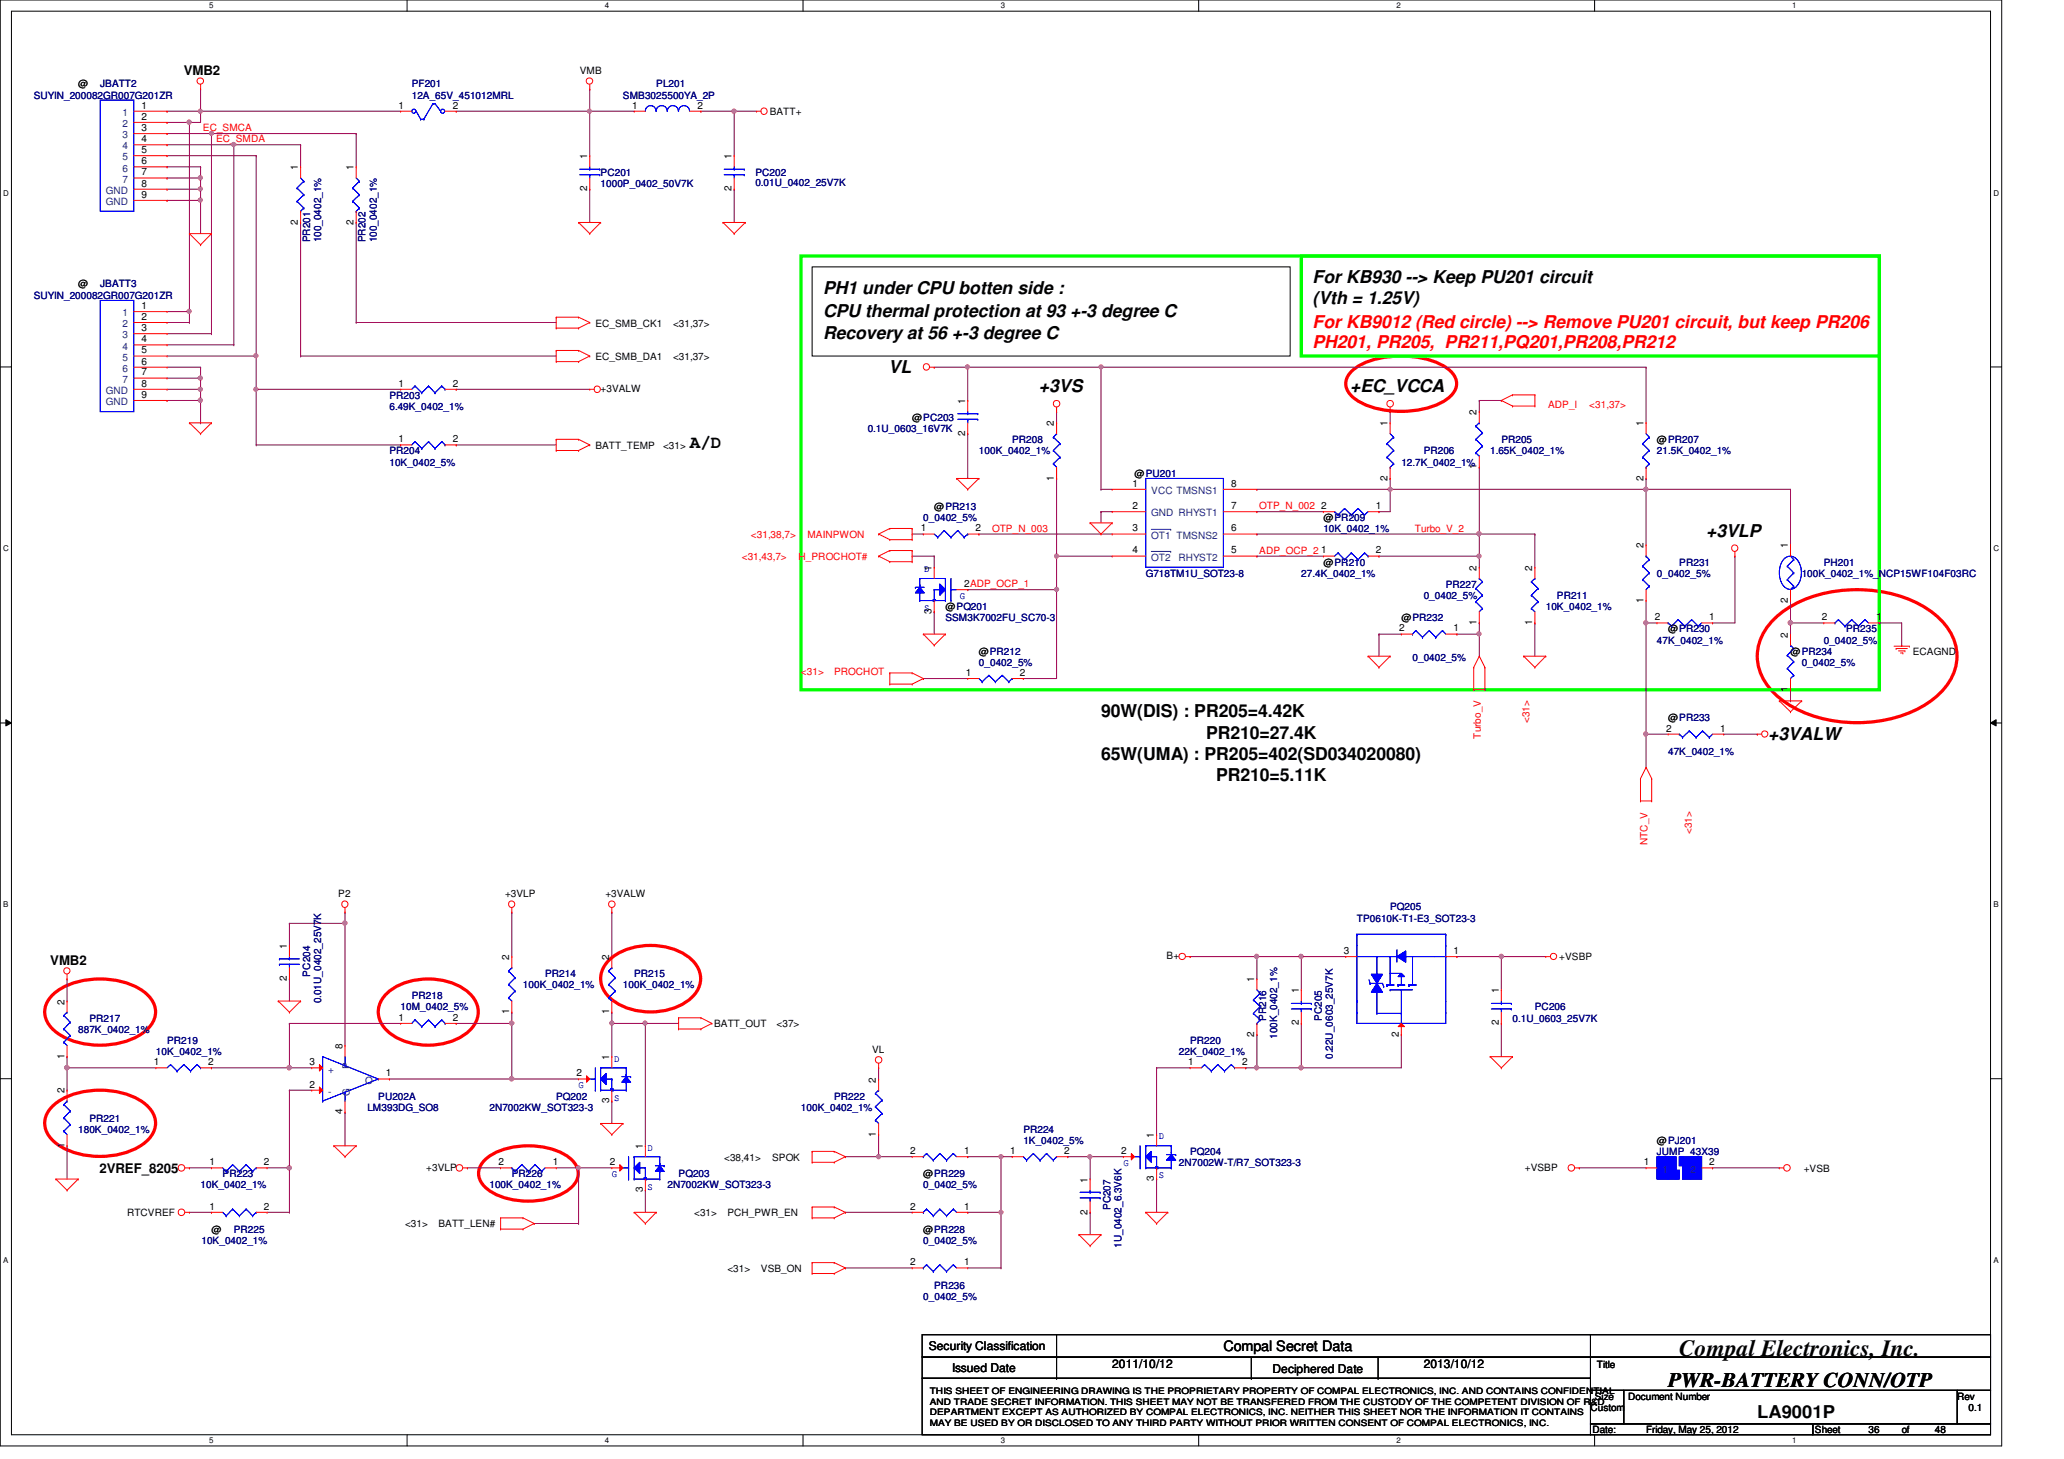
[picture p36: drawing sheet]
<svg xmlns="http://www.w3.org/2000/svg" width="297mm" height="210mm" viewBox="0 0 297 210" stroke-linecap="round" stroke-linejoin="round" font-family="sans-serif">
<defs><g id="words">
<text font-size="3.3" x="241.7" y="195.1">Compal Electronics, Inc.</text>
<text font-size="3" x="240.1" y="199.6">PWR-BATTERY CONN/OTP</text>
<g font-size="2.5">
<text x="188.9" y="40.7">For KB930 --&gt; Keep PU201 circuit</text>
<text x="118.4" y="45.6">CPU thermal protection at 93 +-3 degree C</text>
<text x="118.4" y="42.3">PH1 under CPU botten side :</text>
<text x="188.9" y="43.7">(Vth = 1.25V)</text>
<text x="118.4" y="48.7">Recovery at 56 +-3 degree C</text>
<text x="127.9" y="53.7">VL</text>
<text x="149.5" y="56.4">+3VS</text>
<text x="194.3" y="56.4">+EC_VCCA</text>
<text x="99.3" y="64.5">A/D</text>
<text x="245.5" y="77.2">+3VLP</text>
<text x="158.5" y="103.2">90W(DIS) : PR205=4.42K</text>
<text x="173.6" y="106.3">PR210=27.4K</text>
<text x="254.5" y="106.5">+3VALW</text>
<text x="158.5" y="109.3">65W(UMA) : PR205=402(SD034020080)</text>
<text x="175" y="112.4">PR210=5.11K</text>
<text x="252.9" y="204">LA9001P</text>
</g>
<g font-size="2.5" fill="#f00">
<text x="188.9" y="47.2">For KB9012 (Red circle) --&gt; Remove PU201 circuit, but keep PR206</text>
<text x="188.9" y="50.1">PH201, PR205, PR211,PQ201,PR208,PR212</text>
</g>
<text font-size="2.1" x="176.1" y="194.4">Compal Secret Data</text>
<g font-size="1.9">
<text x="26.5" y="10.8">VMB2</text>
<text x="7.2" y="138.8">VMB2</text>
<text x="14.3" y="168.7">2VREF_8205</text>
</g>
<g font-size="1.7">
<text x="133.7" y="194.3">Security Classification</text>
<text x="137" y="197.3">Issued Date</text>
<text x="160.1" y="196.8">2011/10/12</text>
<text x="183.1" y="197.5">Deciphered Date</text>
<text x="204.9" y="196.8">2013/10/12</text>
</g>
<g font-size="1.4">
<text x="83.4" y="10.6">VMB</text>
<text x="11.3" y="12.6">@</text>
<text x="20.4" y="15.6">1</text>
<text x="20.4" y="17.2">2</text>
<text x="57.4" y="15.6">1</text>
<text x="65.1" y="15.6">2</text>
<text x="91" y="15.6">1</text>
<text x="100.4" y="15.6">2</text>
<text x="110.8" y="16.6">BATT+</text>
<text x="20.4" y="18.8">3</text>
<text x="20.4" y="20.4">4</text>
<text x="20.4" y="22">5</text>
<text x="20.4" y="23.6">6</text>
<text x="84.5" y="22.9" transform="rotate(-90 84.5 22.9)">1</text>
<text x="105.3" y="22.9" transform="rotate(-90 105.3 22.9)">1</text>
<text x="20.4" y="25.2">7</text>
<text x="20.4" y="26.8">8</text>
<text x="20.4" y="28.4">9</text>
<text x="42.9" y="24.5" transform="rotate(-90 42.9 24.5)">1</text>
<text x="50.9" y="24.5" transform="rotate(-90 50.9 24.5)">1</text>
<text x="84.5" y="27.5" transform="rotate(-90 84.5 27.5)">2</text>
<text x="105.3" y="27.5" transform="rotate(-90 105.3 27.5)">2</text>
<text x="42.9" y="32.3" transform="rotate(-90 42.9 32.3)">2</text>
<text x="50.9" y="32.3" transform="rotate(-90 50.9 32.3)">2</text>
<text x="11.3" y="41.4">@</text>
<text x="20.4" y="44.4">1</text>
<text x="20.4" y="47.6">3</text>
<text x="20.4" y="46">2</text>
<text x="85.7" y="47">EC_SMB_CK1</text>
<text x="96.9" y="47">&lt;31,37&gt;</text>
<text x="20.4" y="49.2">4</text>
<text x="20.4" y="50.8">5</text>
<text x="20.4" y="52.5">6</text>
<text x="85.7" y="51.8">EC_SMB_DA1</text>
<text x="96.9" y="51.8">&lt;31,37&gt;</text>
<text x="20.4" y="54">7</text>
<text x="20.4" y="55.6">8</text>
<text x="20.4" y="57.2">9</text>
<text x="57.4" y="55.6">1</text>
<text x="65.1" y="55.6">2</text>
<text x="86.4" y="56.4">+3VALW</text>
<text x="138.9" y="58.1" transform="rotate(-90 138.9 58.1)">1</text>
<text x="212.5" y="59.7" transform="rotate(-90 212.5 59.7)">2</text>
<text x="57.4" y="63.6">1</text>
<text x="65.1" y="63.6">2</text>
<text x="85.7" y="64.6">BATT_TEMP</text>
<text x="95.4" y="64.6">&lt;31&gt;</text>
<text x="131.3" y="60.6">@PC203</text>
<text x="138.9" y="62.7" transform="rotate(-90 138.9 62.7)">2</text>
<text x="151.7" y="61.3" transform="rotate(-90 151.7 61.3)">2</text>
<text x="199.7" y="61.3" transform="rotate(-90 199.7 61.3)">1</text>
<text x="236.5" y="61.3" transform="rotate(-90 236.5 61.3)">1</text>
<text x="238.5" y="63.8">@PR207</text>
<text x="151.7" y="69.1" transform="rotate(-90 151.7 69.1)">1</text>
<text x="163" y="70">1</text>
<text x="163.3" y="68.6">@PU201</text>
<text x="177.2" y="70">8</text>
<text x="199.7" y="69.1" transform="rotate(-90 199.7 69.1)">2</text>
<text x="212.5" y="67.5" transform="rotate(-90 212.5 67.5)">1</text>
<text x="236.5" y="69.1" transform="rotate(-90 236.5 69.1)">2</text>
<text x="132.5" y="76.5">1</text>
<text x="134.4" y="73.4">@PR213</text>
<text x="140.4" y="76.5">2</text>
<text x="163" y="76.5">3</text>
<text x="163" y="73.2">2</text>
<text x="177.2" y="76.5">6</text>
<text x="177.2" y="73.2">7</text>
<text x="190.2" y="73.2">2</text>
<text x="190.5" y="75">@PR209</text>
<text x="198" y="73.2">1</text>
<text x="134.1" y="82.1" transform="rotate(-90 134.1 82.1)">1</text>
<text x="163" y="79.6">4</text>
<text x="177.2" y="79.6">5</text>
<text x="190.2" y="79.6">1</text>
<text x="190.5" y="81.4">@PR210</text>
<text x="198" y="79.6">2</text>
<text x="212.5" y="82.1" transform="rotate(-90 212.5 82.1)">2</text>
<text x="220.5" y="82.1" transform="rotate(-90 220.5 82.1)">2</text>
<text x="236.5" y="78.9" transform="rotate(-90 236.5 78.9)">2</text>
<text x="257.3" y="78.9" transform="rotate(-90 257.3 78.9)">1</text>
<text x="134.1" y="88.3" transform="rotate(-90 134.1 88.3)">3</text>
<text x="136.1" y="87.8">@PQ201</text>
<text x="138.8" y="84.5">2ADP_OCP_1</text>
<text x="201.7" y="89.4">@PR232</text>
<text x="212.5" y="89.9" transform="rotate(-90 212.5 89.9)">1</text>
<text x="220.5" y="89.9" transform="rotate(-90 220.5 89.9)">1</text>
<text x="236.5" y="86.7" transform="rotate(-90 236.5 86.7)">1</text>
<text x="238.2" y="89.2">2</text>
<text x="246" y="89.2">1</text>
<text x="257.3" y="86.7" transform="rotate(-90 257.3 86.7)">2</text>
<text x="262.2" y="89.2">2</text>
<text x="270" y="89.2">1</text>
<text x="140.9" y="94.2">@PR212</text>
<text x="201.4" y="90.8">2</text>
<text x="209.2" y="90.8">1</text>
<text x="240.1" y="91">@PR230</text>
<text x="257.3" y="91.7" transform="rotate(-90 257.3 91.7)">2</text>
<text x="257.7" y="94.2">@PR234</text>
<text x="275.3" y="94.2">ECAGND</text>
<text x="139" y="97.2">1</text>
<text x="146.8" y="97.2">2</text>
<text x="257.3" y="99.5" transform="rotate(-90 257.3 99.5)">1</text>
<text x="239.8" y="105.2">2</text>
<text x="240.1" y="103.8">@PR233</text>
<text x="247.6" y="105.2">1</text>
<text x="48.7" y="129.1">P2</text>
<text x="72.7" y="129.1">+3VLP</text>
<text x="87.1" y="129.1">+3VALW</text>
<text x="41.3" y="136.5" transform="rotate(-90 41.3 136.5)">1</text>
<text x="193.4" y="137.2">3</text>
<text x="209.2" y="137.2">1</text>
<text x="41.3" y="141.1" transform="rotate(-90 41.3 141.1)">2</text>
<text x="73.3" y="138.1" transform="rotate(-90 73.3 138.1)">2</text>
<text x="87.7" y="138.1" transform="rotate(-90 87.7 138.1)">2</text>
<text x="167.9" y="138">B+</text>
<text x="180.5" y="141.3" transform="rotate(-90 180.5 141.3)">1</text>
<text x="186.9" y="142.9" transform="rotate(-90 186.9 142.9)">1</text>
<text x="215.7" y="142.9" transform="rotate(-90 215.7 142.9)">1</text>
<text x="224.4" y="138.2">+VSBP</text>
<text x="9.3" y="144.5" transform="rotate(-90 9.3 144.5)">2</text>
<text x="57.4" y="146.9">1</text>
<text x="65.1" y="146.9">2</text>
<text x="73.3" y="145.9" transform="rotate(-90 73.3 145.9)">1</text>
<text x="87.7" y="145.9" transform="rotate(-90 87.7 145.9)">1</text>
<text x="102.8" y="147.8">BATT_OUT</text>
<text x="111.8" y="147.8">&lt;37&gt;</text>
<text x="180.5" y="149.1" transform="rotate(-90 180.5 149.1)">2</text>
<text x="186.9" y="147.5" transform="rotate(-90 186.9 147.5)">2</text>
<text x="201.3" y="149.1" transform="rotate(-90 201.3 149.1)">2</text>
<text x="215.7" y="147.5" transform="rotate(-90 215.7 147.5)">2</text>
<text x="9.3" y="152.3" transform="rotate(-90 9.3 152.3)">1</text>
<text x="22.1" y="153.2">1</text>
<text x="30" y="153.2">2</text>
<text x="44.5" y="153.2">3</text>
<text x="49.3" y="150.9" transform="rotate(-90 49.3 150.9)">8</text>
<text x="55.5" y="154.9">1</text>
<text x="83" y="154.9">2</text>
<text x="87.7" y="152.5" transform="rotate(-90 87.7 152.5)">1</text>
<text x="125.5" y="151.5">VL</text>
<text x="126.1" y="155.7" transform="rotate(-90 126.1 155.7)">2</text>
<text x="171" y="153.2">1</text>
<text x="178.8" y="153.2">2</text>
<text x="9.3" y="157.3" transform="rotate(-90 9.3 157.3)">2</text>
<text x="44.5" y="156.5">2</text>
<text x="49.3" y="160.3" transform="rotate(-90 49.3 160.3)">4</text>
<text x="87.7" y="158.7" transform="rotate(-90 87.7 158.7)">3</text>
<text x="9.3" y="165.1" transform="rotate(-90 9.3 165.1)">1</text>
<text x="30.1" y="167.6">1</text>
<text x="38" y="167.6">2</text>
<text x="71.8" y="167.6">2</text>
<text x="79.5" y="167.6">1</text>
<text x="87.8" y="167.6">2</text>
<text x="92.5" y="165.3" transform="rotate(-90 92.5 165.3)">1</text>
<text x="104.2" y="167">&lt;38,41&gt;</text>
<text x="111.1" y="167">SPOK</text>
<text x="126.1" y="163.5" transform="rotate(-90 126.1 163.5)">1</text>
<text x="131" y="166">2</text>
<text x="138.8" y="166">1</text>
<text x="145.4" y="166">1</text>
<text x="153.2" y="166">2</text>
<text x="161.4" y="166">2</text>
<text x="166.1" y="163.7" transform="rotate(-90 166.1 163.7)">1</text>
<text x="236.6" y="167.6">1</text>
<text x="238.5" y="164.6">@PJ201</text>
<text x="246" y="167.6">2</text>
<text x="61.3" y="168.4">+3VLP</text>
<text x="92.5" y="171.5" transform="rotate(-90 92.5 171.5)">3</text>
<text x="132.9" y="169.4">@PR229</text>
<text x="156.5" y="170.1" transform="rotate(-90 156.5 170.1)">1</text>
<text x="166.1" y="169.9" transform="rotate(-90 166.1 169.9)">3</text>
<text x="219.5" y="168.4">+VSBP</text>
<text x="259.6" y="168.6">+VSB</text>
<text x="18.3" y="175">RTCVREF</text>
<text x="30.1" y="174">1</text>
<text x="30.4" y="177.4">@</text>
<text x="38" y="174">2</text>
<text x="58.3" y="176.6">&lt;31&gt;</text>
<text x="63.1" y="176.6">BATT_LEN#</text>
<text x="99.9" y="175">&lt;31&gt;</text>
<text x="104.7" y="175">PCH_PWR_EN</text>
<text x="131" y="174">2</text>
<text x="132.9" y="177.4">@PR228</text>
<text x="138.8" y="174">1</text>
<text x="156.5" y="174.8" transform="rotate(-90 156.5 174.8)">2</text>
<text x="104.7" y="183">&lt;31&gt;</text>
<text x="109.5" y="183">VSB_ON</text>
<text x="131" y="182">2</text>
<text x="138.8" y="182">1</text>
<text x="229.8" y="196.8">Title</text>
<text x="228.9" y="203">Custom</text>
<text x="229.5" y="201.4">Size</text>
<text x="234.3" y="201.4">Document Number</text>
<text x="281.7" y="201.4">Rev</text>
<text x="283.3" y="203">0.1</text>
<text x="229.2" y="206.2">Date:</text>
<text x="236.9" y="206.2">Friday, May 25, 2012</text>
<text x="261.2" y="206.2">Sheet</text>
<text x="268.9" y="206.2">36</text>
<text x="273.7" y="206.2">of</text>
<text x="278.5" y="206.2">48</text>
</g>
<g font-size="1.4" fill="#000080">
<text x="4.9" y="14.2">SUYIN_200082GR007G201ZR</text>
<text x="14.4" y="12.6">JBATT2</text>
<text x="59.3" y="12.6">PF201</text>
<text x="59.3" y="14.2">12A_65V_451012MRL</text>
<text x="89.7" y="14.2">SMB3025500YA_2P</text>
<text x="94.4" y="12.6">PL201</text>
<text x="86.4" y="25.4">PC201</text>
<text x="86.4" y="27">1000P_0402_50V7K</text>
<text x="108.7" y="25.4">PC202</text>
<text x="108.7" y="26.8">0.01U_0402_25V7K</text>
<text x="44.6" y="34.9" transform="rotate(-90 44.6 34.9)">PR201</text>
<text x="46.2" y="34.9" transform="rotate(-90 46.2 34.9)">100_0402_1%</text>
<text x="52.6" y="34.9" transform="rotate(-90 52.6 34.9)">PR202</text>
<text x="54.2" y="34.9" transform="rotate(-90 54.2 34.9)">100_0402_1%</text>
<text x="14.4" y="41.4">JBATT3</text>
<text x="4.9" y="43">SUYIN_200082GR007G201ZR</text>
<text x="56" y="57.4">PR203</text>
<text x="56" y="59">6.49K_0402_1%</text>
<text x="56" y="65.4">PR204</text>
<text x="124.9" y="62.2">0.1U_0603_16V7K</text>
<text x="140.9" y="65.4">100K_0402_1%</text>
<text x="145.7" y="63.8">PR208</text>
<text x="204.9" y="65.4">PR206</text>
<text x="214.5" y="65.4">1.65K_0402_1%</text>
<text x="216.1" y="63.8">PR205</text>
<text x="238.5" y="65.4">21.5K_0402_1%</text>
<text x="56" y="67">10K_0402_5%</text>
<text x="201.7" y="67">12.7K_0402_1%</text>
<text x="132.9" y="75">0_0402_5%</text>
<text x="190.5" y="76.6">10K_0402_1%</text>
<text x="164.9" y="83">G718TM1U_SOT23-8</text>
<text x="187.3" y="83">27.4K_0402_1%</text>
<text x="238.5" y="83">0_0402_5%</text>
<text x="241.7" y="81.4">PR231</text>
<text x="259.3" y="83">100K_0402_1%_NCP15WF104F03RC</text>
<text x="262.5" y="81.4">PH201</text>
<text x="136.1" y="89.4">SSM3K7002FU_SC70-3</text>
<text x="204.9" y="86.2">0_0402_5%</text>
<text x="208.1" y="84.6">PR227</text>
<text x="222.5" y="87.8">10K_0402_1%</text>
<text x="224.1" y="86.2">PR211</text>
<text x="140.9" y="95.8">0_0402_5%</text>
<text x="203.3" y="95.1">0_0402_5%</text>
<text x="238.5" y="92.6">47K_0402_1%</text>
<text x="259.3" y="95.8">0_0402_5%</text>
<text x="262.5" y="92.6">0_0402_5%</text>
<text x="265.7" y="91">PR235</text>
<text x="240.1" y="108.6">47K_0402_1%</text>
<text x="200.1" y="131">PQ205</text>
<text x="195.3" y="132.6">TP0610K-T1-E3_SOT23-3</text>
<text x="44.6" y="140.5" transform="rotate(-90 44.6 140.5)">PC204</text>
<text x="59.3" y="143.8">PR218</text>
<text x="75.3" y="142.2">100K_0402_1%</text>
<text x="78.4" y="140.6">PR214</text>
<text x="89.7" y="142.2">100K_0402_1%</text>
<text x="91.3" y="140.6">PR215</text>
<text x="11.3" y="148.6">887K_0402_1%</text>
<text x="12.9" y="147">PR217</text>
<text x="46.2" y="144.4" transform="rotate(-90 46.2 144.4)">0.01U_0402_25V7K</text>
<text x="57.7" y="145.4">10M_0402_5%</text>
<text x="182.2" y="146.9" transform="rotate(-90 182.2 146.9)">PR216</text>
<text x="183.8" y="149.5" transform="rotate(-90 183.8 149.5)">100K_0402_1%</text>
<text x="190.2" y="146.9" transform="rotate(-90 190.2 146.9)">PC205</text>
<text x="217.7" y="147">0.1U_0603_25V7K</text>
<text x="220.9" y="145.4">PC206</text>
<text x="22.4" y="151.8">10K_0402_1%</text>
<text x="24" y="150.2">PR219</text>
<text x="169.7" y="151.8">22K_0402_1%</text>
<text x="171.3" y="150.2">PR220</text>
<text x="191.8" y="152.4" transform="rotate(-90 191.8 152.4)">0.22U_0603_25V7K</text>
<text x="12.9" y="161.4">PR221</text>
<text x="52.9" y="159.8">LM393DG_SO8</text>
<text x="54.4" y="158.2">PU202A</text>
<text x="70.4" y="159.8">2N7002KW_SOT323-3</text>
<text x="80" y="158.2">PQ202</text>
<text x="115.3" y="159.8">100K_0402_1%</text>
<text x="120.1" y="158.2">PR222</text>
<text x="11.3" y="163">180K_0402_1%</text>
<text x="147.3" y="163">PR224</text>
<text x="147.3" y="164.6">1K_0402_5%</text>
<text x="169.7" y="167.8">2N7002W-T/R7_SOT323-3</text>
<text x="171.3" y="166.2">PQ204</text>
<text x="238.5" y="166.2">JUMP_43X39</text>
<text x="28.9" y="171">10K_0402_1%</text>
<text x="32" y="169.4">PR223</text>
<text x="70.4" y="171">100K_0402_1%</text>
<text x="73.7" y="169.4">PR226</text>
<text x="96.1" y="171">2N7002KW_SOT323-3</text>
<text x="97.7" y="169.4">PQ203</text>
<text x="132.9" y="171">0_0402_5%</text>
<text x="29" y="179">10K_0402_1%</text>
<text x="33.7" y="177.4">PR225</text>
<text x="132.9" y="179">0_0402_5%</text>
<text x="159.8" y="174.1" transform="rotate(-90 159.8 174.1)">PC207</text>
<text x="161.4" y="179.5" transform="rotate(-90 161.4 179.5)">1U_0402_6.3V6K</text>
<text x="134.4" y="185.4">PR236</text>
<text x="132.9" y="187">0_0402_5%</text>
</g>
<g font-size="1.4" fill="#004080">
<text x="17.6" y="16.7">1</text>
<text x="17.6" y="19.9">3</text>
<text x="17.6" y="21.5">4</text>
<text x="17.6" y="23.1">5</text>
<text x="17.6" y="18.3">2</text>
<text x="15.2" y="27.9">GND</text>
<text x="15.2" y="29.5">GND</text>
<text x="17.6" y="24.7">6</text>
<text x="17.6" y="26.3">7</text>
<text x="17.6" y="45.5">1</text>
<text x="17.6" y="47.1">2</text>
<text x="17.6" y="48.7">3</text>
<text x="17.6" y="50.3">4</text>
<text x="17.6" y="51.9">5</text>
<text x="17.6" y="53.5">6</text>
<text x="15.2" y="56.7">GND</text>
<text x="15.2" y="58.3">GND</text>
<text x="17.6" y="55.1">7</text>
<text x="165.7" y="71.1">VCC TMSNS1</text>
<text x="165.7" y="77.5">OT1 TMSNS2</text>
<text x="165.7" y="74.3">GND RHYST1</text>
<text x="165.7" y="80.7">OT2</text>
<text x="169.6" y="80.7">RHYST2</text>
<text x="47.2" y="154.3">+</text>
<text x="50.3" y="153.8" transform="rotate(-90 50.3 153.8)">P</text>
<text x="52.5" y="155.9">O</text>
<text x="47.2" y="157.5">-</text>
<text x="50.3" y="157.6" transform="rotate(-90 50.3 157.6)">G</text>
<text x="239.3" y="168.7">1</text>
<text x="243.3" y="168.7">2</text>
</g>
<g font-size="1.4" fill="#f00">
<text x="29.2" y="18.9">EC_SMCA</text>
<text x="31.1" y="20.5">EC_SMDA</text>
<text x="222.8" y="58.6">ADP_I</text>
<text x="228.7" y="58.6">&lt;31,37&gt;</text>
<text x="108.1" y="77.4">&lt;31,38,7&gt;</text>
<text x="116.2" y="77.4">MAINPWON</text>
<text x="142.8" y="76.5">OTP_N_003</text>
<text x="181.2" y="73.3">OTP_N_002</text>
<text x="203.6" y="76.5">Turbo_V_2</text>
<text x="106.8" y="80.6">&lt;31,43,7&gt;</text>
<text x="114.9" y="80.6">H_PROCHOT#</text>
<text x="181.2" y="79.7">ADP_OCP_2</text>
<text x="115.3" y="97.1">&lt;31&gt;</text>
<text x="120.1" y="97.1">PROCHOT</text>
<text x="213.1" y="106.3" transform="rotate(-90 213.1 106.3)">Turbo_V</text>
<text x="220.1" y="104" transform="rotate(-90 220.1 104)">&lt;31&gt;</text>
<text x="237.1" y="121.6" transform="rotate(-90 237.1 121.6)">NTC_V</text>
<text x="243.5" y="120" transform="rotate(-90 243.5 120)">&lt;31&gt;</text>
</g>
<g font-size="1.4" fill="#00f">
<text x="133" y="82.3">D</text>
<text x="133" y="87.9">S</text>
<text x="138.1" y="86.1">G</text>
<text x="88.4" y="152.7">D</text>
<text x="83.3" y="156.6">G</text>
<text x="88.4" y="158.3">S</text>
<text x="93.2" y="165.5">D</text>
<text x="161.7" y="167.8">G</text>
<text x="166.8" y="163.9">D</text>
<text x="88" y="169.4">G</text>
<text x="93.2" y="171.2">S</text>
<text x="166.8" y="169.5">S</text>
</g>
<g font-size="1.3">
<text x="133.8" y="200.6">THIS SHEET OF ENGINEERING DRAWING IS THE PROPRIETARY PROPERTY OF COMPAL ELECTRONICS, INC. AND CONTAINS CONFIDENTIAL</text>
<text x="133.8" y="202.1">AND TRADE SECRET INFORMATION. THIS SHEET MAY NOT BE TRANSFERED FROM THE CUSTODY OF THE COMPETENT DIVISION OF R&amp;D</text>
<text x="133.8" y="203.6">DEPARTMENT EXCEPT AS AUTHORIZED BY COMPAL ELECTRONICS, INC. NEITHER THIS SHEET NOR THE INFORMATION IT CONTAINS</text>
<text x="133.8" y="205.1">MAY BE USED BY OR DISCLOSED TO ANY THIRD PARTY WITHOUT PRIOR WRITTEN CONSENT OF COMPAL ELECTRONICS, INC.</text>
</g>
<g font-size="1.1">
<text x="30.1" y="1.1">5</text>
<text x="87" y="1.1">4</text>
<text x="144" y="1.1">3</text>
<text x="201" y="1.1">2</text>
<text x="257.9" y="1.1">1</text>
<text x=".5" y="28.2">D</text>
<text x="286.9" y="28.2">D</text>
<text x=".5" y="79.3">C</text>
<text x="286.9" y="79.3">C</text>
<text x=".5" y="130.6">B</text>
<text x="286.9" y="130.6">B</text>
<text x=".5" y="181.7">A</text>
<text x="286.9" y="181.7">A</text>
<text x="30.1" y="207.6">5</text>
<text x="87" y="207.6">4</text>
<text x="144" y="207.6">3</text>
<text x="201" y="207.6">2</text>
<text x="257.9" y="207.6">1</text>
</g>
</g></defs>
<path d="M0 0h288.1v208h-288.1zM1.6 1.6h284.9v204.8h-284.9z" fill="none" stroke="#000" stroke-width=".14"/>
<g fill="#fff">
<path d="M30.1 .2h.6v1.2h-.6z"/>
<path d="M30.1 206.6h.6v1.2h-.6z"/>
</g>
<path d="M58.6 0v1.6M58.6 206.4v1.6" fill="none" stroke="#000" stroke-width=".14"/>
<g fill="#fff">
<path d="M87 .2h.6v1.2h-.6z"/>
<path d="M87 206.6h.6v1.2h-.6z"/>
</g>
<path d="M115.6 0v1.6M115.6 206.4v1.6" fill="none" stroke="#000" stroke-width=".14"/>
<g fill="#fff">
<path d="M144 .2h.6v1.2h-.6z"/>
<path d="M144 206.6h.6v1.2h-.6z"/>
</g>
<path d="M172.5 0v1.6M172.5 206.4v1.6" fill="none" stroke="#000" stroke-width=".14"/>
<g fill="#fff">
<path d="M201 .2h.5v1.2h-.5z"/>
<path d="M201 206.6h.5v1.2h-.5z"/>
</g>
<path d="M229.5 0v1.6M229.5 206.4v1.6" fill="none" stroke="#000" stroke-width=".14"/>
<g fill="#fff">
<path d="M257.9 .2h.6v1.2h-.6z"/>
<path d="M257.9 206.6h.6v1.2h-.6z"/>
<path d="M.5 27.2h.7v1.2h-.7z"/>
<path d="M286.9 27.2h.8v1.2h-.8z"/>
<path d="M.5 78.4h.7v1.1h-.7z"/>
<path d="M286.9 78.4h.8v1.1h-.8z"/>
</g>
<path d="M0 52.8h1.6M286.5 52.8h1.6" fill="none" stroke="#000" stroke-width=".14"/>
<g fill="#fff">
<path d="M.5 129.6h.7v1.2h-.7z"/>
<path d="M286.9 129.6h.7v1.2h-.7z"/>
</g>
<path d="M0 104h1.6M.8 103.5l.8 .5-.8 .4zM286.5 104l.8-.5v.9zM286.5 104h1.6" fill="none" stroke="#000" stroke-width=".14"/>
<path d="M.8 103.5l.8 .5-.8 .4zM286.5 104l.8-.5v.9z" fill="#000"/>
<g fill="#fff">
<path d="M.5 180.8h.7v1.1h-.7z"/>
<path d="M286.9 180.8h.7v1.1h-.7z"/>
</g>
<path d="M116.9 38.4h68.8v12.8h-68.8zM0 155.2h1.6M286.5 155.2h1.6" fill="none" stroke="#000" stroke-width=".14"/>
<path d="M194.6 53.4a9.7 9.7 0 0 1 5.7-2.1 13 13 0 0 1 7.8 1.6 2.75 2.75 0 0 1 1.4 2.9 4.7 4.7 0 0 1-3.2 2.6 14.3 14.3 0 0 1-10.3-.4 3.7 3.7 0 0 1-2.3-2.8l.1-.6 .3-.7zM255.1 89.3a16.2 16.2 0 0 1 10.5-4.4 18.6 18.6 0 0 1 12.9 3.5 7.3 7.3 0 0 1 2.8 8.2 10.6 10.6 0 0 1-6.3 5.9 20 20 0 0 1-17.9-1.3 8.5 8.5 0 0 1-4.2-6.8 7.3 7.3 0 0 1 2.2-5.1zM87.8 138a9.6 9.6 0 0 1 11.6 0 3.6 3.6 0 0 1 0 5.6 9.5 9.5 0 0 1-11.6 0 3.6 3.6 0 0 1 0-5.6zM7.7 143a10.9 10.9 0 0 1 9-2 8.1 8.1 0 0 1 4.9 2.6 3.2 3.2 0 0 1-.5 4.6 10.9 10.9 0 0 1-9 2 8 8 0 0 1-4.9-2.6 3.2 3.2 0 0 1 .5-4.6zM7.7 159a10.9 10.9 0 0 1 9-2 8.1 8.1 0 0 1 4.9 2.6 3.2 3.2 0 0 1-.5 4.6 10.9 10.9 0 0 1-9 2 8 8 0 0 1-4.9-2.6 3.2 3.2 0 0 1 .5-4.6zM55.8 142.8a9.7 9.7 0 0 1 11.6 0 3.5 3.5 0 0 1 0 5.6 9.5 9.5 0 0 1-11.6 0 3.5 3.5 0 0 1 0-5.6zM69.7 167a9.6 9.6 0 0 1 7.5-2.1 8.3 8.3 0 0 1 5.2 2.1 2.47 2.47 0 0 1 0 3.6 9.7 9.7 0 0 1-7.5 2.2 8.2 8.2 0 0 1-5.2-2.2 2.49 2.49 0 0 1 0-3.6z" fill="none" stroke="#f00" stroke-width=".47"/>
<path d="M115.3 36.8h155.2v62.4h-155.2zM187.3 36.8h83.2v14.4h-83.2z" fill="none" stroke="#0f0" stroke-width=".47"/>
<path d="M126.4 166.4h.1M126.4 166.4h4.9M139.3 166.4h.1M139.3 166.4h4.8" fill="none" stroke="#800040" stroke-width=".14"/>
<circle cx="126.4" cy="166.4" r=".3" fill="#f0f"/>
<circle cx="126.4" cy="166.4" r=".3" fill="none" stroke="#f0f" stroke-width=".14"/>
<path d="M92.9 147.2h.1M92.9 147.2v17.6" fill="none" stroke="#800040" stroke-width=".14"/>
<circle cx="92.8" cy="147.2" r=".3" fill="#f0f"/>
<circle cx="92.8" cy="147.2" r=".3" fill="none" stroke="#f0f" stroke-width=".14"/>
<path d="M88 147.2h.1M88 147.2h4.9" fill="none" stroke="#800040" stroke-width=".14"/>
<circle cx="88.1" cy="147.2" r=".3" fill="#f0f"/>
<circle cx="88.1" cy="147.2" r=".3" fill="none" stroke="#f0f" stroke-width=".14"/>
<path d="M41.7 168h.1M41.7 168v6.4M92.9 171.2h.1M92.9 171.2v3.2" fill="none" stroke="#800040" stroke-width=".14"/>
<circle cx="41.6" cy="168" r=".31" fill="#f0f"/>
<circle cx="41.6" cy="168" r=".31" fill="none" stroke="#f0f" stroke-width=".14"/>
<path d="M76.9 176h.1M76.9 176h6.4M121.7 174.4h.1M121.7 174.4h9.6M139.3 174.4h.1M144.1 166.4h.1M144.1 166.4v8h-4.8" fill="none" stroke="#800040" stroke-width=".14"/>
<circle cx="144.1" cy="174.4" r=".3" fill="#f0f"/>
<circle cx="144.1" cy="174.4" r=".3" fill="none" stroke="#f0f" stroke-width=".14"/>
<circle cx="144.1" cy="166.4" r=".3" fill="#f0f"/>
<circle cx="144.1" cy="166.4" r=".3" fill="none" stroke="#f0f" stroke-width=".14"/>
<path d="M24 27.2h.1M24 27.2h4.9M51.3 32h.1M51.3 32v14.4" fill="none" stroke="#800040" stroke-width=".14"/>
<circle cx="28.8" cy="27.2" r=".3" fill="#f0f"/>
<circle cx="28.8" cy="27.2" r=".3" fill="none" stroke="#f0f" stroke-width=".14"/>
<path d="M24 25.6h.1M24 25.6h4.9" fill="none" stroke="#800040" stroke-width=".14"/>
<circle cx="28.8" cy="25.6" r=".31" fill="#f0f"/>
<circle cx="28.8" cy="25.6" r=".31" fill="none" stroke="#f0f" stroke-width=".14"/>
<g fill="none" stroke="#800040" stroke-width=".14">
<path d="M24 24h.1M24 24h4.9M28.9 24h.1M28.9 28.8h.1M28.9 24v1.6M28.9 28.8v4.8M33.7 20.8h.1M33.7 20.8h9.6M65.7 56h.1M65.7 56h19.2M65.7 64h.1M65.7 64h14.3"/>
<path d="M9.6 153.6h.1M9.6 153.6v3.2"/>
</g>
<circle cx="9.6" cy="153.6" r=".32" fill="#f0f"/>
<circle cx="9.6" cy="153.6" r=".32" fill="none" stroke="#f0f" stroke-width=".14"/>
<path d="M51.3 19.2h.1M51.3 19.2v4.8M24 22.4h.1M24 22.4h12.9M43.3 20.8h.1M43.3 20.8v3.2M36.9 56h.1M36.9 56v8M9.6 140.8h.1M9.6 140.8v3.2" fill="none" stroke="#800040" stroke-width=".14"/>
<circle cx="36.8" cy="56" r=".3" fill="#f0f"/>
<circle cx="36.8" cy="56" r=".3" fill="none" stroke="#f0f" stroke-width=".14"/>
<path d="M84.9 16h.1M84.9 16h6.4M105.7 16h.1M105.7 16h3.2M36.9 56h.1M36.9 56h20.8" fill="none" stroke="#800040" stroke-width=".14"/>
<circle cx="105.6" cy="16" r=".31" fill="#f0f"/>
<circle cx="105.6" cy="16" r=".31" fill="none" stroke="#f0f" stroke-width=".14"/>
<path d="M84.9 12.8h.1M84.9 12.8v3.2M43.3 51.2h.1M43.3 51.2h36.7" fill="none" stroke="#800040" stroke-width=".14"/>
<circle cx="84.8" cy="16" r=".3" fill="#f0f"/>
<circle cx="84.8" cy="16" r=".3" fill="none" stroke="#f0f" stroke-width=".14"/>
<g fill="none" stroke="#800040" stroke-width=".14">
<path d="M84.9 16h.1M84.9 16v6.4M100.9 16h.1M100.9 16h4.8M105.7 16h.1M105.7 16v6.4M43.3 32h.1M43.3 32v19.2M84.9 27.2h.1M84.9 27.2v4.8M105.7 27.2h.1M105.7 27.2v4.8"/>
<path d="M51.3 46.4h.1M51.3 46.4h28.7M30.4 153.6h.1M30.4 153.6h11.3M73.7 155.2h.1M73.7 155.2h9.6"/>
</g>
<circle cx="73.6" cy="155.2" r=".31" fill="#f0f"/>
<circle cx="73.6" cy="155.2" r=".31" fill="none" stroke="#f0f" stroke-width=".14"/>
<path d="M28.9 12.8h.1M28.9 12.8v3.2M30.4 19.2h.1M30.4 19.2h20.9M24 28.8h.1M24 28.8h4.9M36.9 64h.1M36.9 64h20.8M88 158.4h.1M88 158.4v3.2" fill="none" stroke="#800040" stroke-width=".14"/>
<circle cx="28.8" cy="28.8" r=".3" fill="#f0f"/>
<circle cx="28.8" cy="28.8" r=".3" fill="none" stroke="#f0f" stroke-width=".14"/>
<path d="M88 131.2h.1M88 131.2v6.4M56 155.2h.1M56 155.2h17.7M88 147.2h.1M88 147.2v4.8" fill="none" stroke="#800040" stroke-width=".14"/>
<circle cx="73.6" cy="155.2" r=".31" fill="#f0f"/>
<circle cx="73.6" cy="155.2" r=".31" fill="none" stroke="#f0f" stroke-width=".14"/>
<path d="M28.9 16h.1M28.9 16h28.8M73.7 131.2h.1M73.7 131.2v6.4M41.7 153.6h.1M41.7 153.6h3.2M73.7 145.6h.1M73.7 145.6v1.6" fill="none" stroke="#800040" stroke-width=".14"/>
<circle cx="28.8" cy="16" r=".3" fill="#f0f"/>
<circle cx="28.8" cy="16" r=".3" fill="none" stroke="#f0f" stroke-width=".14"/>
<g fill="none" stroke="#800040" stroke-width=".14">
<path d="M41.7 132.8h.1M41.7 132.8v3.2M41.7 132.8h8M49.7 131.2h.1M49.7 132.8h.1M49.7 131.2v19.2M41.7 147.2h.1M41.7 156.8h.1M41.7 140.8h.1M41.7 147.2h16M41.7 156.8h3.2M41.7 140.8v3.2"/>
<path d="M65.7 147.2h.1M65.7 147.2h8M9.6 164.8h.1M9.6 164.8v4.8M49.7 160h.1M49.7 160v4.8"/>
</g>
<circle cx="49.6" cy="132.8" r=".31" fill="#f0f"/>
<circle cx="49.6" cy="132.8" r=".31" fill="none" stroke="#f0f" stroke-width=".14"/>
<path d="M73.7 147.2h.1M73.7 147.2v8" fill="none" stroke="#800040" stroke-width=".14"/>
<circle cx="73.6" cy="147.2" r=".31" fill="#f0f"/>
<circle cx="73.6" cy="147.2" r=".31" fill="none" stroke="#f0f" stroke-width=".14"/>
<path d="M41.7 147.2h.1M41.7 147.2v6.4" fill="none" stroke="#800040" stroke-width=".14"/>
<circle cx="41.6" cy="153.6" r=".32" fill="#f0f"/>
<circle cx="41.6" cy="153.6" r=".32" fill="none" stroke="#f0f" stroke-width=".14"/>
<g fill="none" stroke="#800040" stroke-width=".14">
<path d="M24 16h.1M24 16h4.9M27.3 17.6h.1M28.9 16h.1M28.9 16v1.6h-1.6M65.7 16h.1M65.7 16h19.2M28.9 27.2h.1M28.9 25.6h.1M28.9 25.6v3.2M36.9 51.2h.1M36.9 51.2v4.8"/>
<path d="M88 145.6h.1M88 145.6v1.6M92.9 147.2h.1M92.9 147.2h4.8M83.3 168h.1M83.3 168h4.7"/>
</g>
<circle cx="36.8" cy="51.2" r=".3" fill="#f0f"/>
<circle cx="36.8" cy="51.2" r=".3" fill="none" stroke="#f0f" stroke-width=".14"/>
<path d="M187.3 137.6h.1M187.3 137.6v4.8" fill="none" stroke="#800040" stroke-width=".14"/>
<circle cx="187.2" cy="137.6" r=".31" fill="#f0f"/>
<circle cx="187.2" cy="137.6" r=".31" fill="none" stroke="#f0f" stroke-width=".14"/>
<g fill="none" stroke="#800040" stroke-width=".14">
<path d="M180.9 137.6h.1M180.9 137.6v3.2M180.9 137.6h6.4M216.1 137.6h.1M216.1 137.6v4.8M166.5 153.6h.1M166.5 153.6h4.8M187.3 147.2h.1M187.3 147.2v6.4M216.1 147.2h.1M216.1 147.2v4.8M166.5 169.6h.1"/>
<path d="M166.5 169.6v4.8"/>
</g>
<circle cx="187.2" cy="153.6" r=".31" fill="#f0f"/>
<circle cx="187.2" cy="153.6" r=".31" fill="none" stroke="#f0f" stroke-width=".14"/>
<path d="M166.5 153.6h.1M166.5 153.6v9.6M179.3 153.6h.1M179.3 153.6h1.6M201.7 148.8h.1M201.7 148.8v4.8M153.7 166.4h.1M153.7 166.4h8M156.9 166.4h.1M156.9 174.4h.1M156.9 166.4v3.2M156.9 174.4v3.2" fill="none" stroke="#800040" stroke-width=".14"/>
<circle cx="156.8" cy="166.4" r=".3" fill="#f0f"/>
<circle cx="156.8" cy="166.4" r=".3" fill="none" stroke="#f0f" stroke-width=".14"/>
<path d="M216.1 137.6h.1M216.1 137.6h6.4" fill="none" stroke="#800040" stroke-width=".14"/>
<circle cx="216.1" cy="137.6" r=".31" fill="#f0f"/>
<circle cx="216.1" cy="137.6" r=".31" fill="none" stroke="#f0f" stroke-width=".14"/>
<path d="M171.3 137.6h.1M171.3 137.6h9.6M187.3 137.6h.1M187.3 137.6h6.4" fill="none" stroke="#800040" stroke-width=".14"/>
<circle cx="180.8" cy="137.6" r=".31" fill="#f0f"/>
<circle cx="180.8" cy="137.6" r=".31" fill="none" stroke="#f0f" stroke-width=".14"/>
<path d="M209.7 137.6h.1M209.7 137.6h6.4M180.9 148.8h.1M180.9 153.6h.1M180.9 153.6h20.8M180.9 148.8v4.8M187.3 153.6h.1M144.1 166.4h.1M144.1 166.4h1.6" fill="none" stroke="#800040" stroke-width=".14"/>
<circle cx="180.8" cy="153.6" r=".31" fill="#f0f"/>
<circle cx="180.8" cy="153.6" r=".31" fill="none" stroke="#f0f" stroke-width=".14"/>
<path d="M83.3 176h.1M83.3 168v8M227.3 168h.1M227.3 168h9.6M246.5 168h.1M246.5 168h9.6" fill="none" stroke="#800040" stroke-width=".14"/>
<circle cx="83.2" cy="168" r=".3" fill="#f0f"/>
<circle cx="83.2" cy="168" r=".3" fill="none" stroke="#f0f" stroke-width=".14"/>
<path d="M198.5 91.2h.1M198.5 91.2v3.2M257.7 89.6h.1M257.7 99.2v1.6M257.7 89.6h4.8M257.7 100.8h.1" fill="none" stroke="#800040" stroke-width=".14"/>
<circle cx="257.7" cy="89.6" r=".32" fill="#f0f"/>
<circle cx="257.7" cy="89.6" r=".32" fill="none" stroke="#f0f" stroke-width=".14"/>
<path d="M212.9 80h.1M212.9 80v1.6M236.9 89.6h.1M236.9 89.6h1.6M246.5 89.6h.1M249.7 80h.1M249.7 80v9.6h-3.2M257.7 89.6h.1M257.7 86.4v3.2M273.7 92.8h.1M273.7 89.6v3.2" fill="none" stroke="#800040" stroke-width=".14"/>
<circle cx="212.8" cy="80" r=".3" fill="#f0f"/>
<circle cx="212.8" cy="80" r=".3" fill="none" stroke="#f0f" stroke-width=".14"/>
<path d="M212.9 91.2h.1M212.9 91.2v3.2" fill="none" stroke="#800040" stroke-width=".14"/>
<circle cx="212.8" cy="91.2" r=".3" fill="#f0f"/>
<circle cx="212.8" cy="91.2" r=".3" fill="none" stroke="#f0f" stroke-width=".14"/>
<path d="M236.9 89.6h.1M236.9 89.6v16M270.5 89.6h.1M270.5 89.6h3.2" fill="none" stroke="#800040" stroke-width=".14"/>
<circle cx="236.8" cy="89.6" r=".31" fill="#f0f"/>
<circle cx="236.8" cy="89.6" r=".31" fill="none" stroke="#f0f" stroke-width=".14"/>
<g fill="none" stroke="#800040" stroke-width=".14">
<path d="M200.1 59.2h.1M200.1 59.2v1.6M236.9 70.4h.1M236.9 70.4v8M131.3 80h.1M131.3 80h3.1M147.3 97.6h.1M152.1 84.8h.1M152.1 84.8v12.8h-4.8M236.9 89.6h.1M236.9 86.4v3.2M236.9 105.6h.1"/>
<path d="M236.9 105.6h3.2M248.1 105.6h4.8M252.9 105.6h.1"/>
</g>
<circle cx="152.1" cy="84.8" r=".3" fill="#f0f"/>
<circle cx="152.1" cy="84.8" r=".3" fill="none" stroke="#f0f" stroke-width=".14"/>
<g fill="none" stroke="#800040" stroke-width=".14">
<path d="M158.4 52.8h.1M158.4 52.8h78.5M212.9 57.6h.1M212.9 57.6v1.6M212.9 57.6h3.2M216.1 57.6h.1M236.9 52.8h.1M236.9 52.8v8M139.3 62.4h.1M139.3 62.4v6.4M140.9 76.8h.1M140.9 76.8h19.2"/>
<path d="M158.4 70.4h.1M158.4 73.6h.1M158.4 70.4h1.7M158.4 73.6h1.7M158.4 73.6v1.6M200.1 70.4h.1M200.1 70.4v3.2M212.9 67.2h.1M212.9 76.8h.1M212.9 67.2v9.6M212.9 76.8h8M220.9 76.8h.1"/>
<path d="M220.9 76.8v4.8M236.9 68.8h.1M236.9 68.8v1.6M257.7 70.4h.1M257.7 70.4v8M132.9 97.6h.1M132.9 97.6h6.4M134.4 80h.1M134.4 88h.1M134.4 80v1.6M134.4 88v3.2M139.3 84.8h.1"/>
<path d="M139.3 84.8h12.8M180.9 80h.1M180.9 80h9.6M198.5 80h.1M198.5 80h14.4M220.9 89.6h.1M220.9 89.6v4.8"/>
</g>
<circle cx="212.8" cy="76.8" r=".3" fill="#f0f"/>
<circle cx="212.8" cy="76.8" r=".3" fill="none" stroke="#f0f" stroke-width=".14"/>
<path d="M152.1 80h.1M152.1 80v4.8" fill="none" stroke="#800040" stroke-width=".14"/>
<circle cx="152.1" cy="80" r=".3" fill="#f0f"/>
<circle cx="152.1" cy="80" r=".3" fill="none" stroke="#f0f" stroke-width=".14"/>
<path d="M236.9 105.6h.1M236.9 105.6v4.8" fill="none" stroke="#800040" stroke-width=".14"/>
<circle cx="236.8" cy="105.6" r=".31" fill="#f0f"/>
<circle cx="236.8" cy="105.6" r=".31" fill="none" stroke="#f0f" stroke-width=".14"/>
<path d="M139.3 52.8h.1M139.3 52.8h19.1M158.4 52.8h.1M158.4 52.8v17.6" fill="none" stroke="#800040" stroke-width=".14"/>
<circle cx="158.5" cy="52.8" r=".3" fill="#f0f"/>
<circle cx="158.5" cy="52.8" r=".3" fill="none" stroke="#f0f" stroke-width=".14"/>
<path d="M139.3 52.8h.1M139.3 52.8v4.8M200.1 68.8h.1M200.1 68.8v1.6" fill="none" stroke="#800040" stroke-width=".14"/>
<circle cx="139.2" cy="52.8" r=".3" fill="#f0f"/>
<circle cx="139.2" cy="52.8" r=".3" fill="none" stroke="#f0f" stroke-width=".14"/>
<path d="M236.9 70.4h.1M236.9 70.4h20.8" fill="none" stroke="#800040" stroke-width=".14"/>
<circle cx="236.9" cy="70.4" r=".3" fill="#f0f"/>
<circle cx="236.9" cy="70.4" r=".3" fill="none" stroke="#f0f" stroke-width=".14"/>
<g fill="none" stroke="#800040" stroke-width=".14">
<path d="M134.4 52.8h.1M134.4 52.8h4.9M152.1 59.2h.1M152.1 59.2v1.6M180.9 73.6h.1M180.9 73.6h9.6M200.1 70.4h.1M200.1 70.4h36.8M152.1 80h.1M152.1 80h8M198.5 91.2h.1M198.5 91.2h3.2"/>
<path d="M209.7 91.2h.1M209.7 91.2h3.2M126.4 153.6h.1M126.4 153.6v1.6M121.7 166.4h.1M121.7 166.4h4.7M126.4 166.4h.1M126.4 163.2v3.2"/>
</g>
<circle cx="236.9" cy="70.4" r=".3" fill="#f0f"/>
<circle cx="236.9" cy="70.4" r=".3" fill="none" stroke="#f0f" stroke-width=".14"/>
<circle cx="200.1" cy="70.4" r=".3" fill="#f0f"/>
<circle cx="200.1" cy="70.4" r=".3" fill="none" stroke="#f0f" stroke-width=".14"/>
<path d="M180.9 70.4h.1M180.9 70.4h19.2M198.5 73.6h.1M198.5 73.6h1.6M212.9 76.8h.1M212.9 76.8v3.2" fill="none" stroke="#800040" stroke-width=".14"/>
<circle cx="212.8" cy="76.8" r=".3" fill="#f0f"/>
<circle cx="212.8" cy="76.8" r=".3" fill="none" stroke="#f0f" stroke-width=".14"/>
<g fill="none" stroke="#800040" stroke-width=".14">
<path d="M24 46.4h3.3M27.3 46.4h.1M27.3 44.8h.1M27.3 44.8v1.6M131.3 76.8h.1M131.3 76.8h1.6M152.1 68.8h.1M152.1 68.8v11.2M180.9 76.8h.1M180.9 76.8h32M212.9 89.6h.1M212.9 89.6v1.6"/>
<path d="M257.7 91.2h.1M257.7 89.6v1.6M9.6 153.6h.1M9.6 152h.1M9.6 153.6h12.8M9.6 152v1.6M41.7 156.8h.1M41.7 156.8v11.2M27.3 168h.1M27.3 168h3.1M27.3 174.4h3.1M30.4 174.4h.1"/>
<path d="M38.4 168h3.3M38.4 174.4h3.3M41.7 168h.1M41.7 174.4h.1M67.3 168h.1M67.3 168h4.7M80 168h3.3M83.3 168h.1"/>
</g>
<circle cx="27.2" cy="44.8" r=".3" fill="#f0f"/>
<circle cx="27.2" cy="44.8" r=".3" fill="none" stroke="#f0f" stroke-width=".14"/>
<path d="M24 17.6h.1M24 17.6h3.3M27.3 17.6h.1M27.3 17.6v27.2M24 44.8h3.3M27.3 44.8h.1" fill="none" stroke="#800040" stroke-width=".14"/>
<circle cx="27.2" cy="17.6" r=".31" fill="#f0f"/>
<circle cx="27.2" cy="17.6" r=".31" fill="none" stroke="#f0f" stroke-width=".14"/>
<path d="M30.4 19.2h.1M30.4 19.2v28.8M24 48h6.4M30.4 48h.1" fill="none" stroke="#800040" stroke-width=".14"/>
<circle cx="30.4" cy="19.2" r=".3" fill="#f0f"/>
<circle cx="30.4" cy="19.2" r=".3" fill="none" stroke="#f0f" stroke-width=".14"/>
<path d="M24 19.2h.1M24 19.2h6.4M33.7 20.8h.1M33.7 20.8v28.8M24 49.6h9.7M33.7 49.6h.1" fill="none" stroke="#800040" stroke-width=".14"/>
<circle cx="33.6" cy="20.8" r=".31" fill="#f0f"/>
<circle cx="33.6" cy="20.8" r=".31" fill="none" stroke="#f0f" stroke-width=".14"/>
<path d="M24 20.8h.1M24 20.8h9.7M36.9 22.4h.1M36.9 22.4v28.8M24 51.2h12.9M24 52.8h4.9M28.9 52.8h.1M28.9 54.4h.1M28.9 52.8v1.6M36.9 51.2h.1" fill="none" stroke="#800040" stroke-width=".14"/>
<circle cx="28.8" cy="54.4" r=".3" fill="#f0f"/>
<circle cx="28.8" cy="54.4" r=".3" fill="none" stroke="#f0f" stroke-width=".14"/>
<path d="M24 57.6h.1M24 57.6h4.9M24 54.4h4.9M24 56h4.9M28.9 54.4h.1M28.9 56h.1M28.9 54.4v1.6" fill="none" stroke="#800040" stroke-width=".14"/>
<circle cx="28.8" cy="56" r=".3" fill="#f0f"/>
<circle cx="28.8" cy="56" r=".3" fill="none" stroke="#f0f" stroke-width=".14"/>
<path d="M28.9 57.6h.1M28.9 56v1.6" fill="none" stroke="#800040" stroke-width=".14"/>
<circle cx="28.8" cy="57.6" r=".31" fill="#f0f"/>
<circle cx="28.8" cy="57.6" r=".31" fill="none" stroke="#f0f" stroke-width=".14"/>
<path d="M28.9 57.6v3.2M28.9 60.8h.1M144.1 174.4h.1M144.1 174.4v8M121.7 182.4h.1M121.7 182.4h9.6M139.3 182.4h4.8M144.1 182.4h.1" fill="none" stroke="#800040" stroke-width=".14"/>
<g fill="none" stroke="#f00" stroke-width=".14">
<path d="M28.9 12.8h.1M28.9 12.1v.7M84.9 12.8h.1M84.9 12.1v.7M108.9 16h.1M108.9 16h.6M27.3 33.6h.1M27.3 33.6h3.1M27.3 33.6l1.6 1.6M28.9 35.2h.1M30.4 33.6h.1M30.4 33.6l-1.5 1.6"/>
<path d="M83.3 32h.1M83.3 32h3.1M83.3 32l1.6 1.6M84.9 33.6h.1M86.4 32h.1M86.4 32l-1.5 1.6M104.1 32h.1M104.1 32h3.2M104.1 32l1.6 1.6M105.7 33.6h.1M107.3 32h.1M107.3 32l-1.6 1.6"/>
<path d="M80 50.4h.1M80 52h.1M80 45.6h.1M80 47.2h.1M80 45.6v1.6M80 50.4v1.6M80 50.4h3.3M80 52h3.3M80 45.6h3.3M80 47.2h3.3M83.3 50.4h.1M83.3 52h.1"/>
<path d="M83.3 45.6h.1M83.3 47.2h.1M83.3 50.4l1.6 .8M83.3 45.6l1.6 .8M84.9 51.2h.1M84.9 46.4h.1M84.9 56h.1M84.9 51.2l-1.6 .8M84.9 46.4l-1.6 .8M84.9 56h.6M133.8 52.8h.6M134.4 52.8h.1"/>
<path d="M152.1 59.2h.1M152.1 58.6v.6M200.1 59.2h.1M200.1 58.6v.6M216.1 57.6h.1M216.1 57.6l1.6 .8M217.7 56.8h.1M217.7 58.4h.1M217.7 56.8h3.2M217.7 56.8l-1.6 .8M217.7 58.4h3.2M220.9 58.4h.1"/>
<path d="M220.9 56.8h.1M220.9 56.8v1.6M27.3 60.8h.1M27.3 60.8h3.1M27.3 60.8l1.6 1.6M28.9 62.4h.1M30.4 60.8h.1M30.4 60.8l-1.5 1.6M80 63.2h.1M80 64.8h.1M80 63.2h3.3M80 63.2v1.6"/>
<path d="M80 64.8h3.3M83.3 63.2h.1M83.3 64.8h.1M83.3 63.2l1.6 .8M84.9 64h.1M84.9 64l-1.6 .8M126.4 76.8h.1M126.4 76.8l1.7 .8M128.1 76h.1M128.1 77.6h.1M128.1 79.2h.1M128.1 76h3.2"/>
<path d="M128.1 76l-1.7 .8M128.1 77.6h3.2M128.1 79.2l-1.7 .8M128.1 79.2h3.2M131.3 77.6h.1M131.3 76h.1M131.3 79.2h.1M131.3 76v1.6M131.3 79.2v1.6M137.7 68.8h.1M137.7 68.8h3.2M137.7 68.8l1.6 1.6"/>
<path d="M139.3 70.4h.1M140.9 68.8h.1M140.9 68.8l-1.6 1.6M156.9 75.2h.1M156.9 75.2h3.2M156.9 75.2l1.5 1.6M158.4 76.8h.1M160.1 75.2h.1M160.1 75.2l-1.7 1.6M249.7 79.4v.6M126.4 80h.1M126.4 80l1.7 .8"/>
<path d="M128.1 98.4h.1M128.1 96.8h.1M128.1 80.8h.1M128.1 96.8h3.2M128.1 98.4h3.2M128.1 96.8v1.6M128.1 80.8h3.2M131.3 96.8h.1M131.3 98.4h.1M131.3 80.8h.1M131.3 96.8l1.6 .8M132.9 97.6h.1"/>
<path d="M132.9 91.2h.1M132.9 97.6l-1.6 .8M132.9 91.2h3.2M132.9 91.2l1.5 1.6M134.4 92.8h.1M136.1 91.2h.1M136.1 91.2l-1.7 1.6M196.9 94.4h.1M196.9 94.4h3.2M196.9 94.4l1.6 1.6M198.5 96h.1M200.1 94.4h.1"/>
<path d="M200.1 94.4l-1.6 1.6M212.1 96h.1M212.1 99.2h.1M212.1 96v3.2M212.1 99.2h1.6M212.9 94.4h.1M212.9 94.4l-.8 1.6M212.9 94.4l.8 1.6M213.7 96h.1M213.7 99.2h.1M213.7 96v3.2M219.3 94.4h.1"/>
<path d="M219.3 94.4h3.2M219.3 94.4l1.6 1.6M220.9 96h.1M222.5 94.4h.1M222.5 94.4l-1.6 1.6M249.7 80h.1M272.6 93h2.2M272.9 93.3h.1M272.9 93.3h1.6M273.2 93.6h.9M273.5 93.9h.4M273.7 92.8h.1"/>
<path d="M273.7 92.8v.2M273.9 93.9h.1M274.1 93.6h.1M274.8 93h.1M236.1 112h.1M236.1 115.2h.1M236.1 112v3.2M236.1 115.2h1.6M236.9 110.4h.1M236.9 110.4l-.8 1.6M236.9 110.4l.8 1.6M237.7 112h.1"/>
<path d="M237.7 115.2h.1M237.7 112v3.2M252.9 105.6h.1M252.9 105.6h.6M256.1 100.8h.1M256.1 100.8h3.2M256.1 100.8l1.6 1.6M257.7 102.4h.1M259.3 100.8h.1M259.3 100.8l-1.6 1.6M49.7 131.2h.1M49.7 130.6v.6"/>
<path d="M73.7 131.2h.1M73.7 137.6h.1M73.7 130.6v.6M73.7 137.6v1.6M88 131.2h.1M88 137.6h.1M88 130.6v.6M88 137.6v1.6M170.6 137.6h.7M171.3 137.6h.1M222.5 137.6h.1M222.5 137.6h.6"/>
<path d="M9.6 140.8h.1M9.6 140.2v.6M40 144h.1M40 144h3.3M40 144l1.7 1.6M41.7 145.6h.1M43.3 144h.1M43.3 144l-1.6 1.6M73.7 145.6h.1M73.7 144v1.6M88 145.6h.1M88 144v1.6"/>
<path d="M97.7 148h.1M97.7 146.4h.1M97.7 146.4h3.2M97.7 148h3.2M97.7 146.4v1.6M100.9 146.4h.1M100.9 148h.1M100.9 146.4l1.5 .8M102.4 147.2h.1M102.4 147.2l-1.5 .8M126.4 153.6h.1M126.4 153v.6"/>
<path d="M187.3 142.4h.1M187.3 147.2h.1M187.3 142.4v1.6M187.3 145.6v1.6M214.5 152h.1M214.5 152h3.2M214.5 152l1.6 1.6M216.1 153.6h.1M217.7 152h.1M217.7 152l-1.6 1.6M8 169.6h.1M8 169.6h3.3"/>
<path d="M8 169.6l1.6 1.6M9.6 171.2h.1M11.3 169.6h.1M11.3 169.6l-1.7 1.6M26.6 174.4h.7M26.6 168h.7M27.3 174.4h.1M27.3 168h.1M48 164.8h.1M48 164.8h3.3M48 164.8l1.7 1.6M49.7 166.4h.1"/>
<path d="M51.3 164.8h.1M51.3 164.8l-1.6 1.6M66.6 168h.7M67.3 168h.1M72 176.8h.1M72 175.2h.1M72 168h.1M72 175.2h3.3M72 176.8h3.3M72 175.2v1.6M72 168h1.7M75.3 175.2h.1"/>
<path d="M75.3 176.8h.1M75.3 175.2l1.6 .8M76.9 176h.1M76.9 176l-1.6 .8M78.4 168h1.6M80 168h.1M86.4 161.6h.1M86.4 161.6h3.3M86.4 161.6l1.6 1.6M88 163.2h.1M89.7 161.6h.1M89.7 161.6l-1.7 1.6"/>
<path d="M91.3 174.4h.1M91.3 174.4h3.1M91.3 174.4l1.6 1.6M92.9 176h.1M94.4 174.4h.1M94.4 174.4l-1.5 1.6M116.9 167.2h.1M116.9 165.7h.1M116.9 175.2h.1M116.9 173.7h.1M116.9 165.7h3.2M116.9 167.2h3.2"/>
<path d="M116.9 165.7v1.5M116.9 173.7v1.5M116.9 175.2h3.2M116.9 173.7h3.2M120.1 165.7h.1M120.1 167.2h.1M120.1 173.7h.1M120.1 175.2h.1M120.1 165.7l1.6 .7M120.1 173.7l1.6 .7M121.7 166.4h.1M121.7 174.4h.1"/>
<path d="M121.7 166.4l-1.6 .8M121.7 174.4l-1.6 .8M155.3 177.6h.1M155.3 177.6h3.1M155.3 177.6l1.6 1.6M156.9 179.2h.1M158.4 177.6h.1M158.4 177.6l-1.5 1.6M164.9 174.4h.1M164.9 174.4h3.2M164.9 174.4l1.6 1.6M166.5 176h.1"/>
<path d="M168.1 174.4h.1M168.1 174.4l-1.6 1.6M226.6 168h.7M227.3 168h.1M256.1 168h.1M256.1 168h.6M116.9 183.2h.1M116.9 181.7h.1M116.9 181.7v1.5M116.9 181.7h3.2M116.9 183.2h3.2M120.1 181.7h.1"/>
<path d="M120.1 183.2h.1M120.1 181.7l1.6 .7M121.7 182.4h.1M121.7 182.4l-1.6 .8"/>
<circle cx="28.8" cy="11.7" r=".46"/>
<circle cx="84.8" cy="11.7" r=".46"/>
<circle cx="109.9" cy="16" r=".46"/>
<circle cx="85.9" cy="56" r=".46"/>
<circle cx="133.3" cy="52.8" r=".46"/>
<circle cx="152" cy="58.1" r=".47"/>
<circle cx="200.1" cy="58.1" r=".47"/>
<circle cx="249.6" cy="78.9" r=".46"/>
<circle cx="254" cy="105.6" r=".45"/>
<circle cx="9.6" cy="139.7" r=".45"/>
<circle cx="49.6" cy="130.1" r=".46"/>
<circle cx="73.6" cy="130.1" r=".46"/>
<circle cx="88" cy="130.1" r=".47"/>
<circle cx="170.1" cy="137.6" r=".46"/>
<circle cx="223.6" cy="137.6" r=".45"/>
<circle cx="126.4" cy="152.5" r=".47"/>
<circle cx="26.1" cy="168" r=".47"/>
<circle cx="26.1" cy="174.4" r=".47"/>
<circle cx="66.1" cy="168" r=".47"/>
<circle cx="226.1" cy="168" r=".47"/>
<circle cx="257.2" cy="168" r=".47"/>
</g>
<g fill="none" stroke="#000" stroke-width=".14">
<path d="M132.7 192h96.2v3.2h-96.2zM132.7 195.2h96.2v3.1h-96.2zM132.7 198.3h96.2v8.1h-96.2zM152.1 195.2h.1M152.1 198.3h.1M152.1 192v6.3M180.1 198.3h.1M180.1 195.2v3.1M198.3 198.3h.1M198.3 195.2v3.1M228.9 192h57.6v3.2h-57.6zM228.9 195.2h57.6v4.8h-57.6z"/>
<path d="M228.9 200h4.8v4.9h-4.8zM228.9 204.9h32v1.5h-32zM233.7 200h48v4.9h-48zM260.9 204.9h25.6v1.5h-25.6zM281.7 200h4.8v4.9h-4.8z"/>
</g>
<g fill="none" stroke="#00f" stroke-width=".14">
<path d="M73.2 139.7h.1M73.2 139.7l.9 1M73.7 139.2h.1M73.7 139.2l-.5 .5M87.6 139.7h.1M87.6 139.7l1 1M88 139.2h.1M88 139.2l-.4 .5M73.2 143.6h.1M73.2 141.6h.1M73.2 143.6l.5 .4M73.2 141.6l.9 1"/>
<path d="M74.1 142.6h.1M74.1 140.7h.1M74.1 142.6l-.9 1M74.1 140.7l-.9 .9M87.6 143.6h.1M87.6 141.6h.1M87.6 143.6l.4 .4M87.6 141.6l1 1M88.6 142.6h.1M88.6 140.7h.1M88.6 142.6l-1 1M88.6 140.7l-1 .9"/>
<path d="M185.8 145.2h2.9M185.8 144.4h2.9M187.3 144.4h.1M187.3 145.2h.1M187.3 144v.4M187.3 145.2v.4M188.7 145.2h.1M188.7 144.4h.1M73.7 168h.1M73.7 168l.4 .5M74.1 168.5h.1M75.1 167.6h.1"/>
<path d="M75.1 167.6l1 .9M75.1 167.6l-1 .9M76.1 168.5h.1M77 167.6h.1M77 167.6l1 .9M77 167.6l-.9 .9M78 168.5h.1M78.4 168l-.4 .5"/>
</g>
<path d="M91.3 168l.8-.8v1.6z" fill="#00f"/>
<path d="M91.3 168l.8-.8v1.6z" fill="none" stroke="#00f" stroke-width=".14"/>
<path d="M94.9 167.7l.7 .8h-1.3z" fill="#00f"/>
<g fill="none" stroke="#00f" stroke-width=".14">
<path d="M89.7 168h.8M90.5 168h.1M90.5 169.6h.1M90.5 166.4v3.2M91.3 166.4h.1M91.3 169.6h.1M91.3 166.4h3.6M91.3 166.4v3.2M91.3 169.6h3.6M92.1 168h.1M92.1 168h.8M92.7 169.5h.1"/>
<path d="M92.7 169.5v.1M92.7 169.5h.3M92.9 169.6h.1M92.9 168h.1M92.9 168v1.6M93 169.5h.1M93 169.6h.1M93 169.5v.1M94.3 167.7h1.3M94.9 167.7l.7 .8h-1.3zM94.9 166.4h.1M94.9 167.4h.1"/>
<path d="M94.9 169.6h.1M94.9 168.5h.1M94.9 166.4v1.3M94.9 168.5v1.1M95.6 167.7h.1"/>
</g>
<path d="M91.3 168l.8-.8v1.6z" fill="#00f"/>
<path d="M91.3 168l.8-.8v1.6z" fill="none" stroke="#00f" stroke-width=".14"/>
<path d="M94.9 167.7l.7 .8h-1.3z" fill="#00f"/>
<g fill="none" stroke="#00f" stroke-width=".14">
<path d="M89.7 168h.8M90.5 168h.1M90.5 169.6h.1M90.5 166.4v3.2M91.3 166.4h.1M91.3 169.6h.1M91.3 166.4h3.6M91.3 166.4v3.2M91.3 169.6h3.6M92.1 168h.1M92.1 168h.8M92.7 169.5h.1"/>
<path d="M92.7 169.5v.1M92.7 169.5h.3M92.9 169.6h.1M92.9 168h.1M92.9 168v1.6M93 169.5h.1M93 169.6h.1M93 169.5v.1M94.3 167.7h1.3M94.9 167.7l.7 .8h-1.3zM94.9 166.4h.1M94.9 167.4h.1"/>
<path d="M94.9 169.6h.1M94.9 168.5h.1M94.9 166.4v1.3M94.9 168.5v1.1M95.6 167.7h.1"/>
</g>
<path d="M89.2 167.6l.5 .4-.5 .5z" fill="#f00"/>
<path d="M212.9 59.2h.1M212.9 59.2v1.6M212.9 67.2h.1M212.9 65.6v1.6M88 168h.1M88 168h1.7M89.2 167.6l.5 .4-.5 .5zM92.9 164.8h.1M92.9 171.2h.1M92.9 164.8v1.6M92.9 169.6v1.6" fill="none" stroke="#f00" stroke-width=".14"/>
<g fill="none" stroke="#00f" stroke-width=".14">
<path d="M212.4 65.2h.1M212.4 63.2h.1M212.4 61.3h.1M212.4 65.2l.5 .4M212.4 63.2l1 1M212.4 61.3l1 1M212.9 60.8h.1M212.9 60.8l-.5 .5M213.4 64.2h.1M213.4 62.3h.1M213.4 64.2l-1 1M213.4 62.3l-1 .9"/>
<path d="M46.4 158.4h.1M46.4 152h.1M46.4 152l8 3.2M46.4 152v6.4M49.7 153.3h.1M49.7 157.1h.1M49.7 152v1.3M49.7 157.1v1.3M54.4 155.2h.1M54.4 155.2l-8 3.2"/>
</g>
<path d="M46 153.2l.4 .4-.4 .5z" fill="#f00"/>
<path d="M44.9 153.6h.1M44.9 153.6h1.5M46 153.2l.4 .4-.4 .5z" fill="none" stroke="#f00" stroke-width=".14"/>
<path d="M46 156.4l.4 .4-.4 .5z" fill="#f00"/>
<g fill="none" stroke="#f00" stroke-width=".14">
<path d="M139.3 57.6h.1M139.3 57.6v1.6M57.7 64h.1M57.7 64h1.6M64 64h1.7M65.7 64h.1M139.3 62.4h.1M139.3 60.8v1.6M201.7 91.2h.1M201.7 91.2h1.6M208.1 91.2h1.6M209.7 91.2h.1"/>
<path d="M212.9 89.6h.1M212.9 81.6h.1M212.9 81.6v1.6M212.9 88v1.6M257.7 99.2h.1M257.7 91.2h.1M257.7 91.2v1.6M257.7 97.6v1.6M44.9 156.8h.1M44.9 156.8h1.5M46 156.4l.4 .4-.4 .5zM49.7 150.4h.1"/>
<path d="M49.7 150.4v1.6M49.7 158.4v1.6M54.4 155.2h1.6M56 155.2h.1M30.4 174.4h.1M30.4 174.4h1.6M36.9 174.4h1.5M38.4 174.4h.1M49.7 160h.1M131.3 166.4h.1M131.3 166.4h1.6M137.7 166.4h1.6"/>
<path d="M139.3 166.4h.1"/>
</g>
<g fill="none" stroke="#00f" stroke-width=".14">
<path d="M137.8 59.5h2.9M139.3 59.5h.1M139.3 59.2v.3M140.7 59.5h.1M59.7 63.5h.1M59.7 63.5l-.4 .5M59.7 63.5l1 1M60.7 64.5h.1M61.7 63.5h.1M61.7 63.5l-1 1M61.7 63.5l.9 1M62.6 64.5h.1"/>
<path d="M63.6 63.5h.1M63.6 63.5l-1 1M63.6 63.5l.4 .5M64 64h.1M137.8 60.3h2.9M139.3 60.3h.1M139.3 60.3v.5M140.7 60.3h.1M203.3 91.2h.1M203.7 90.7h.1M203.7 90.7l1 1M203.7 90.7l-.4 .5"/>
<path d="M204.7 91.7h.1M205.7 90.7h.1M205.7 90.7l.9 1M205.7 90.7l-1 1M206.6 91.7h.1M207.6 90.7h.1M207.6 90.7l.5 .5M207.6 90.7l-1 1M212.4 86.6h.1M212.4 84.7h.1M212.4 86.6l1 .9M212.4 84.7l1 .9"/>
<path d="M212.9 83.2h.1M212.9 83.2l.5 .5M213.4 87.5h.1M213.4 85.6h.1M213.4 83.7h.1M213.4 87.5l-.5 .5M213.4 85.6l-1 1M213.4 83.7l-1 1M257.2 96.2h.1M257.2 94.3h.1M257.2 96.2l.9 1M257.2 94.3l.9 .9"/>
<path d="M257.7 92.8h.1M257.7 92.8l.4 .5M258.1 97.2h.1M258.1 95.2h.1M258.1 93.3h.1M258.1 97.2l-.4 .4M258.1 95.2l-.9 1M258.1 93.3l-.9 1M32 174.4l.6 .5M32.6 174.9h.1M33.5 173.9h.1M33.5 173.9l-.9 1"/>
<path d="M33.5 173.9l1 1M34.5 174.9h.1M35.4 173.9h.1M35.4 173.9l-.9 1M35.4 173.9l1 1M36.4 174.9h.1M36.9 174.4h.1M36.9 174.4l-.5 .5M132.9 166.4h.1M133.3 165.9h.1M133.3 165.9l1 1M133.3 165.9l-.4 .5"/>
<path d="M134.3 166.9h.1M135.3 165.9h.1M135.3 165.9l.9 1M135.3 165.9l-1 1M136.2 166.9h.1M137.2 165.9h.1M137.2 165.9l.5 .5M137.2 165.9l-1 1"/>
</g>
<path d="M201 137.6l1.3-.8v1.6z" fill="#00f"/>
<path d="M201 137.6l1.3-.8v1.6z" fill="none" stroke="#00f" stroke-width=".14"/>
<path d="M201.7 140l.4 .5h-.9z" fill="#00f"/>
<g fill="none" stroke="#00f" stroke-width=".14">
<path d="M195.3 134.4h.1M195.3 137.6h5.7M195.3 134.4h12.8M195.3 134.4v12.8M200.1 137.6h.1M200.1 137.6v4M201 138.3h.1M201 136.7v1.6M202.3 137.6h.1M202.3 137.6h5.8M203.3 137.6h.1M203.3 137.6v4"/>
<path d="M208.1 136h.1M208.1 137.6h.1M208.1 134.4h.1M208.1 134.4v12.8M195.3 144h.1M195.3 145.6h.1M199.6 141.8h.1M199.6 141.6h.1M199.6 141.6h1M199.6 141.6v.2M200.1 142.4h.1M200.1 140h.1"/>
<path d="M200.1 142.4h3.2M200.1 140h1.6M200.6 141.6h.1M200.6 141.6v.2h-1M201.2 141.8h.1M201.2 141.6h.1M201.2 141.6h.9M201.2 141.6v.2M201.7 140l.4 .5h-.9zM201.7 141.6h.1M201.7 140.5v1.1M202.1 141.6h.1"/>
<path d="M202.1 141.6v.2h-.9M202.8 141.8h.1M202.8 141.6h.1M202.8 141.6h.9M202.8 141.6v.2M203.3 141.6h.1M203.7 141.6h.1M203.7 141.6v.2h-.9M208.1 144h.1M208.1 145.6h.1"/>
</g>
<path d="M198.2 141.5l.8 1.2h-1.6z" fill="#00f"/>
<path d="M198.2 141.5l.8 1.2h-1.6z" fill="none" stroke="#00f" stroke-width=".14"/>
<path d="M197.4 140.2h1.6l-.8 1.3z" fill="#00f"/>
<g fill="none" stroke="#00f" stroke-width=".14">
<path d="M198.2 137.6h.1M198.2 137.6v2.6M195.3 147.2h12.8M197 141l.2 .5M197.2 141.5h.1M197.2 141.5h1.8l.1 .4M197.4 140.2h1.6l-.8 1.3zM198.2 145.8h.1M198.2 142.7v3.1M198.2 145.8h3.5M199.1 141.9h.1M201.7 145.8h.1"/>
<path d="M201.7 142.4h.1M201.7 142.4v4.8"/>
</g>
<path d="M201 137.6l1.3-.8v1.6z" fill="#00f"/>
<path d="M201 137.6l1.3-.8v1.6z" fill="none" stroke="#00f" stroke-width=".14"/>
<path d="M201.7 140l.4 .5h-.9z" fill="#00f"/>
<g fill="none" stroke="#00f" stroke-width=".14">
<path d="M195.3 134.4h.1M195.3 137.6h5.7M195.3 134.4h12.8M195.3 134.4v12.8M200.1 137.6h.1M200.1 137.6v4M201 138.3h.1M201 136.7v1.6M202.3 137.6h.1M202.3 137.6h5.8M203.3 137.6h.1M203.3 137.6v4"/>
<path d="M208.1 136h.1M208.1 137.6h.1M208.1 134.4h.1M208.1 134.4v12.8M195.3 144h.1M195.3 145.6h.1M199.6 141.8h.1M199.6 141.6h.1M199.6 141.6h1M199.6 141.6v.2M200.1 142.4h.1M200.1 140h.1"/>
<path d="M200.1 142.4h3.2M200.1 140h1.6M200.6 141.6h.1M200.6 141.6v.2h-1M201.2 141.8h.1M201.2 141.6h.1M201.2 141.6h.9M201.2 141.6v.2M201.7 140l.4 .5h-.9zM201.7 141.6h.1M201.7 140.5v1.1M202.1 141.6h.1"/>
<path d="M202.1 141.6v.2h-.9M202.8 141.8h.1M202.8 141.6h.1M202.8 141.6h.9M202.8 141.6v.2M203.3 141.6h.1M203.7 141.6h.1M203.7 141.6v.2h-.9M208.1 144h.1M208.1 145.6h.1"/>
</g>
<path d="M198.2 141.5l.8 1.2h-1.6z" fill="#00f"/>
<path d="M198.2 141.5l.8 1.2h-1.6z" fill="none" stroke="#00f" stroke-width=".14"/>
<path d="M197.4 140.2h1.6l-.8 1.3z" fill="#00f"/>
<g fill="none" stroke="#00f" stroke-width=".14">
<path d="M198.2 137.6h.1M198.2 137.6v2.6M195.3 147.2h12.8M197 141l.2 .5M197.2 141.5h.1M197.2 141.5h1.8l.1 .4M197.4 140.2h1.6l-.8 1.3zM198.2 145.8h.1M198.2 142.7v3.1M198.2 145.8h3.5M199.1 141.9h.1M201.7 145.8h.1"/>
<path d="M201.7 142.4h.1M201.7 142.4v4.8"/>
</g>
<path d="M201.2 147.7l.5-.5 .4 .5z" fill="#f00"/>
<g fill="none" stroke="#f00" stroke-width=".14">
<path d="M57.7 16h.1M57.7 16h1.6M64 16h1.7M65.7 16h.1M91.3 16h.1M91.3 16h1.6M99.3 16h1.6M100.9 16h.1M51.3 24h.1M51.3 32h.1M51.3 24v1.6M51.3 30.4v1.6"/>
<path d="M105.7 22.4h.1M105.7 27.2h.1M105.7 22.4v1.6M105.7 25.6v1.6M57.7 56h.1M57.7 56h1.6M64 56h1.7M65.7 56h.1M160.1 76.8h.1M160.1 73.6h.1M160.1 70.4h.1M160.1 76.8h4.8"/>
<path d="M160.1 73.6h4.8M160.1 70.4h4.8M176.1 76.8h4.8M176.1 73.6h4.8M176.1 70.4h4.8M180.9 76.8h.1M180.9 73.6h.1M180.9 70.4h.1M236.9 78.4h.1M236.9 78.4v1.6M160.1 80h.1M160.1 80h4.8"/>
<path d="M176.1 80h4.8M180.9 80h.1M236.9 86.4h.1M236.9 84.8v1.6M193.7 137.6h.1M193.7 137.6h1.6M208.1 137.6h1.6M209.7 137.6h.1M22.4 153.6h.1M22.4 153.6h1.6M28.9 153.6h1.5M30.4 153.6h.1"/>
<path d="M201.2 147.7l.5-.5 .4 .5zM201.7 148.8h.1M201.7 147.2v1.6M30.4 168h.1M30.4 168h1.6M36.9 168h1.5M38.4 168h.1"/>
</g>
<g fill="none" stroke="#00f" stroke-width=".14">
<path d="M59.9 16l.6 1.1M60.5 17.1h.1M60.5 17.1h.5M61 17.1h.1M62.3 14.9h.1M62.3 14.9l-1.3 2.2M62.3 14.9h.3M62.6 14.9h.1M62.6 14.9l.8 1.1M63.4 16h.1M92.9 16a.76 .76 0 0 1 .7-.8 .76 .76 0 0 1 .8 .8M94.4 16a.78 .78 0 0 1 .8-.8 .78 .78 0 0 1 .8 .8"/>
<path d="M96.1 16a.78 .78 0 0 1 .7-.8 .78 .78 0 0 1 .8 .8M97.7 16a.78 .78 0 0 1 .7-.8 .78 .78 0 0 1 .8 .8M50.8 27.1h.1M50.8 29h.1M50.8 27.1l.9 .9M50.8 29l.9 .9M51.3 30.4h.1M51.3 25.6l.4 .5M51.7 26.1h.1M51.7 28h.1M51.7 29.9h.1M51.7 26.1l-.9 1"/>
<path d="M51.7 28l-.9 1M51.7 29.9l-.4 .5M104.2 25.1h2.9M104.2 24.3h2.9M105.7 24.3h.1M105.7 25.1h.1M105.7 24v.3M105.7 25.1v.5M107.1 25.1h.1M107.1 24.3h.1M59.7 55.5h.1M59.7 55.5l-.4 .5"/>
<path d="M59.7 55.5l1 1M60.7 56.5h.1M61.7 55.5h.1M61.7 55.5l-1 1M61.7 55.5l.9 1M62.6 56.5h.1M63.6 55.5h.1M63.6 55.5l-1 1M63.6 55.5l.4 .5M64 56h.1M164.9 68.8h11.2v12.8h-11.2zM236.4 83.4h.1"/>
<path d="M236.4 81.4h.1M236.4 83.4l1 .9M236.4 81.4l1 1M236.9 80h.1M236.9 80l.5 .5M237.4 84.3h.1M237.4 82.4h.1M237.4 80.5h.1M237.4 84.3l-.5 .5M237.4 82.4l-1 1M237.4 80.5l-1 .9M24.5 153.2h.1"/>
<path d="M24.5 153.2l-.5 .4M24.5 153.2l1 .9M25.5 154.1h.1M26.5 153.2h.1M26.5 153.2l-1 .9M26.5 153.2l.9 .9M27.4 154.1h.1M28.4 153.2h.1M28.4 153.2l-1 .9M28.4 153.2l.5 .4M28.9 153.6h.1M32 168l.6 .5"/>
<path d="M32.6 168.5h.1M33.5 167.6h.1M33.5 167.6l-.9 .9M33.5 167.6l1 .9M34.5 168.5h.1M35.4 167.6h.1M35.4 167.6l-.9 .9M35.4 167.6l1 .9M36.4 168.5h.1M36.9 168h.1M36.9 168l-.5 .5"/>
<circle cx="59.6" cy="16" r=".3"/>
<circle cx="63.7" cy="16" r=".3"/>
</g>
<path d="M165.7 76.2h2.8M165.7 79.3h2.8M168.5 76.2h.1M168.5 79.3h.1" fill="none" stroke="#004080" stroke-width=".14"/>
<path d="M164.9 166.4l.8-.7v1.5z" fill="#00f"/>
<path d="M164.9 166.4l.8-.7v1.5z" fill="none" stroke="#00f" stroke-width=".14"/>
<path d="M168.6 166.1l.6 .8h-1.3z" fill="#00f"/>
<g fill="none" stroke="#00f" stroke-width=".14">
<path d="M163.3 166.4h.8M164.1 166.4h.1M164.1 168h.1M164.1 164.8v3.2M164.9 164.8h.1M164.9 168h.1M164.9 164.8h3.7M164.9 164.8v3.2M164.9 168h3.7M165.7 166.4h.1M165.7 166.4h.8M166.3 167.9h.1"/>
<path d="M166.3 167.9v.1M166.3 167.9h.3M166.5 168h.1M166.5 166.4h.1M166.5 166.4v1.6M166.6 167.9h.1M166.6 168h.1M166.6 167.9v.1M167.9 166.1h1.3M168.6 166.1l.6 .8h-1.3zM168.6 164.8h.1M168.6 165.8h.1"/>
<path d="M168.6 168h.1M168.6 166.9h.1M168.6 164.8v1.3M168.6 166.9v1.1M169.2 166.1h.1"/>
</g>
<path d="M164.9 166.4l.8-.7v1.5z" fill="#00f"/>
<path d="M164.9 166.4l.8-.7v1.5z" fill="none" stroke="#00f" stroke-width=".14"/>
<path d="M168.6 166.1l.6 .8h-1.3z" fill="#00f"/>
<g fill="none" stroke="#00f" stroke-width=".14">
<path d="M163.3 166.4h.8M164.1 166.4h.1M164.1 168h.1M164.1 164.8v3.2M164.9 164.8h.1M164.9 168h.1M164.9 164.8h3.7M164.9 164.8v3.2M164.9 168h3.7M165.7 166.4h.1M165.7 166.4h.8M166.3 167.9h.1"/>
<path d="M166.3 167.9v.1M166.3 167.9h.3M166.5 168h.1M166.5 166.4h.1M166.5 166.4v1.6M166.6 167.9h.1M166.6 168h.1M166.6 167.9v.1M167.9 166.1h1.3M168.6 166.1l.6 .8h-1.3zM168.6 164.8h.1M168.6 165.8h.1"/>
<path d="M168.6 168h.1M168.6 166.9h.1M168.6 164.8v1.3M168.6 166.9v1.1M169.2 166.1h.1"/>
</g>
<path d="M162.8 165.9l.5 .5-.5 .5z" fill="#f00"/>
<g fill="none" stroke="#f00" stroke-width=".14">
<path d="M43.3 24h.1M43.3 32h.1M43.3 24v1.6M43.3 30.4v1.6M152.1 68.8h.1M152.1 60.8h.1M152.1 60.8v1.6M152.1 67.2v1.6M9.6 152h.1M9.6 144h.1M9.6 144v1.6M9.6 150.4v1.6"/>
<path d="M171.3 153.6h.1M171.3 153.6h1.6M177.7 153.6h1.6M179.3 153.6h.1M180.9 140.8h.1M180.9 148.8h.1M180.9 140.8v1.6M180.9 147.2v1.6M145.7 166.4h.1M145.7 166.4h1.6M152.1 166.4h1.6M153.7 166.4h.1"/>
<path d="M161.7 166.4h.1M161.7 166.4h1.6M162.8 165.9l.5 .5-.5 .5zM166.5 163.2h.1M166.5 169.6h.1M166.5 163.2v1.6M166.5 168v1.6"/>
</g>
<g fill="none" stroke="#00f" stroke-width=".14">
<path d="M42.8 27.1h.1M42.8 29h.1M42.8 27.1l.9 .9M42.8 29l.9 .9M43.3 30.4h.1M43.3 25.6l.4 .5M43.7 26.1h.1M43.7 28h.1M43.7 29.9h.1M43.7 26.1l-.9 1M43.7 28l-.9 1M43.7 29.9l-.4 .5"/>
<path d="M151.6 66.7h.1M151.6 64.8h.1M151.6 62.9h.1M151.6 66.7l.5 .5M151.6 64.8l1 1M151.6 62.9l1 .9M152.1 62.4h.1M152.1 62.4l-.5 .5M152.6 65.8h.1M152.6 63.8h.1M152.6 65.8l-1 .9M152.6 63.8l-1 1"/>
<path d="M9.2 149.9h.1M9.2 148h.1M9.2 146.1h.1M9.2 149.9l.4 .5M9.2 148l.9 1M9.2 146.1l.9 1M9.6 145.6h.1M9.6 145.6l-.4 .5M10.1 149h.1M10.1 147.1h.1M10.1 149l-.9 .9M10.1 147.1l-.9 .9"/>
<path d="M173.4 153.2h.1M173.4 153.2l-.5 .4M173.4 153.2l.9 .9M174.3 154.1h.1M175.3 153.2h.1M175.3 153.2l-1 .9M175.3 153.2l.9 .9M176.2 154.1h.1M177.2 153.2h.1M177.2 153.2l-1 .9M177.2 153.2l.5 .4M177.7 153.6h.1"/>
<path d="M180.4 143.8h.1M180.4 145.8h.1M180.4 143.8l1 1M180.4 145.8l1 .9M180.9 147.2h.1M180.9 142.4l.5 .5M181.4 142.9h.1M181.4 144.8h.1M181.4 146.7h.1M181.4 142.9l-1 .9M181.4 144.8l-1 1M181.4 146.7l-.5 .5"/>
<path d="M147.3 166.4l.4 .5M147.7 166.9h.1M148.7 165.9h.1M148.7 165.9l-1 1M148.7 165.9l1 1M149.7 166.9h.1M150.6 165.9h.1M150.6 165.9l-.9 1M150.6 165.9l1 1M151.6 166.9h.1M152.1 166.4h.1M152.1 166.4l-.5 .5"/>
</g>
<path d="M87.2 154.4v1.6l-.8-.8z" fill="#00f"/>
<path d="M87.2 154.4v1.6l-.8-.8z" fill="none" stroke="#00f" stroke-width=".14"/>
<path d="M90.1 154.9l.7 .8h-1.3z" fill="#00f"/>
<g fill="none" stroke="#00f" stroke-width=".14">
<path d="M84.9 155.2h.8M85.7 155.2h.1M85.7 156.8h.1M85.7 153.6v3.2M86.4 153.6h.1M86.4 156.8h.1M86.4 153.6h3.7M86.4 153.6v3.2M86.4 156.8h3.7M87.2 155.2h.1M87.2 155.2h.8M87.9 156.7h.1"/>
<path d="M87.9 156.7v.1M87.9 156.7h.3M88 156.8h.1M88 155.2h.1M88 155.2v1.6M88.2 156.7h.1M88.2 156.8h.1M88.2 156.7v.1M89.5 154.9h1.3M90.1 154.9l.7 .8h-1.3zM90.1 153.6h.1M90.1 154.6h.1"/>
<path d="M90.1 156.8h.1M90.1 155.7h.1M90.1 153.6v1.3M90.1 155.7v1.1M90.8 154.9h.1"/>
</g>
<path d="M87.2 154.4v1.6l-.8-.8z" fill="#00f"/>
<path d="M87.2 154.4v1.6l-.8-.8z" fill="none" stroke="#00f" stroke-width=".14"/>
<path d="M90.1 154.9l.7 .8h-1.3z" fill="#00f"/>
<g fill="none" stroke="#00f" stroke-width=".14">
<path d="M84.9 155.2h.8M85.7 155.2h.1M85.7 156.8h.1M85.7 153.6v3.2M86.4 153.6h.1M86.4 156.8h.1M86.4 153.6h3.7M86.4 153.6v3.2M86.4 156.8h3.7M87.2 155.2h.1M87.2 155.2h.8M87.9 156.7h.1"/>
<path d="M87.9 156.7v.1M87.9 156.7h.3M88 156.8h.1M88 155.2h.1M88 155.2v1.6M88.2 156.7h.1M88.2 156.8h.1M88.2 156.7v.1M89.5 154.9h1.3M90.1 154.9l.7 .8h-1.3zM90.1 153.6h.1M90.1 154.6h.1"/>
<path d="M90.1 156.8h.1M90.1 155.7h.1M90.1 153.6v1.3M90.1 155.7v1.1M90.8 154.9h.1"/>
</g>
<path d="M84.4 154.8l.5 .4-.5 .5z" fill="#f00"/>
<g fill="none" stroke="#f00" stroke-width=".14">
<path d="M19.3 16h4.7M19.3 19.2h4.7M19.3 17.6h4.7M24 16h.1M24 19.2h.1M24 17.6h.1M19.3 20.8h4.7M19.3 22.4h4.7M19.3 24h4.7M19.3 25.6h4.7M19.3 27.2h4.7M19.3 28.8h4.7"/>
<path d="M24 20.8h.1M24 22.4h.1M24 24h.1M24 25.6h.1M24 27.2h.1M24 28.8h.1M84.9 22.4h.1M84.9 27.2h.1M84.9 22.4v1.6M84.9 25.6v1.6M190.5 73.6h.1M190.5 73.6h1.6"/>
<path d="M196.9 73.6h1.6M198.5 73.6h.1M190.5 80h.1M190.5 80h1.6M196.9 80h1.6M198.5 80h.1M262.5 89.6h.1M262.5 89.6h1.6M268.9 89.6h1.6M270.5 89.6h.1M240.1 105.6h.1M240.1 105.6h1.6"/>
<path d="M246.5 105.6h1.6M248.1 105.6h.1M41.7 136h.1M41.7 136v1.6M41.7 139.2v1.6M41.7 140.8h.1M83.3 155.2h.1M83.3 155.2h1.6M84.4 154.8l.5 .4-.5 .5zM88 152h.1M88 158.4h.1M88 152v1.6"/>
<path d="M88 156.8v1.6M126.4 155.2h.1M126.4 155.2v1.6M126.4 163.2h.1M126.4 161.6v1.6M131.3 182.4h.1M131.3 182.4h1.6M137.7 182.4h1.6M139.3 182.4h.1"/>
</g>
<g fill="none" stroke="#00f" stroke-width=".14">
<path d="M14.4 14.4h4.9v16h-4.9zM83.4 25.1h2.9M83.4 24.3h2.9M84.9 24.3h.1M84.9 25.1h.1M84.9 24v.3M84.9 25.1v.5M86.3 25.1h.1M86.3 24.3h.1M192.1 73.6h.1M192.1 73.6l.5 .5M192.6 79.5h.1"/>
<path d="M192.6 74.1h.1M192.6 79.5l-.5 .5M192.6 79.5l.9 1M193.5 73.2h.1M193.5 73.2l1 .9M193.5 73.2l-.9 .9M194.5 79.5h.1M194.5 74.1h.1M194.5 79.5l-1 1M194.5 79.5l.9 1M195.4 73.2h.1M195.4 73.2l1 .9"/>
<path d="M195.4 73.2l-.9 .9M196.4 79.5h.1M196.4 74.1h.1M196.4 79.5l-1 1M196.4 79.5l.5 .5M196.9 73.6l-.5 .5M193.5 80.5h.1M195.4 80.5h.1M196.9 80h.1M264.1 89.6h.1M264.6 89.2h.1M264.6 89.2l.9 .9"/>
<path d="M264.6 89.2l-.5 .4M265.5 90.1h.1M266.5 89.2h.1M266.5 89.2l1 .9M266.5 89.2l-1 .9M267.5 90.1h.1M268.4 89.2h.1M268.4 89.2l.5 .4M268.4 89.2l-.9 .9M241.7 105.6h.1M241.7 105.6l.4 .5M242.1 106.1h.1"/>
<path d="M243.1 105.2h.1M243.1 105.2l1 .9M243.1 105.2l-1 .9M244.1 106.1h.1M245 105.2h.1M245 105.2l1 .9M245 105.2l-.9 .9M246 106.1h.1M246.5 105.6l-.5 .5M40.2 138.7h.1M40.2 138h.1M40.2 138.7h2.9"/>
<path d="M40.2 138h2.9M41.7 138h.1M41.7 138.7h.1M41.7 137.6v.4M41.7 138.7v.5M126 159.2h.1M126 157.3h.1M126 159.2l1 1M126 157.3l1 1M126.4 156.8h.1M126.4 156.8l-.4 .5M127 158.3h.1"/>
<path d="M127 158.3l-1 .9M126 161.2h.1M126 161.2l.4 .4M127 160.2h.1M127 160.2l-1 1M132.9 182.4h.1M133.3 181.9h.1M133.3 181.9l1 1M133.3 181.9l-.4 .5M134.3 182.9h.1M135.3 181.9h.1M135.3 181.9l.9 1"/>
<path d="M135.3 181.9l-1 1M136.2 182.9h.1M137.2 181.9h.1M137.2 181.9l.5 .5M137.2 181.9l-1 1"/>
</g>
<path d="M135.3 84l.8 .8-.8 .8z" fill="#00f"/>
<path d="M135.3 84l.8 .8-.8 .8z" fill="none" stroke="#00f" stroke-width=".14"/>
<path d="M132.4 84.5l.6 .8h-1.3z" fill="#00f"/>
<g fill="none" stroke="#00f" stroke-width=".14">
<path d="M131.7 84.5h.1M131.7 84.5h1.3M132.4 84.5l.6 .8h-1.3zM132.4 83.2h.1M132.4 84.2h.1M132.4 86.4h.1M132.4 85.3h.1M132.4 83.2h3.7M132.4 86.4h3.7M132.4 83.2v1.3M132.4 85.3v1.1M134.3 86.3h.1"/>
<path d="M134.3 86.4h.1M134.3 86.3h.3M134.3 86.3v.1M134.4 86.4h.1M134.4 84.8h.1M134.4 84.8v1.6M134.4 84.8h.9M134.6 86.3h.1M134.6 86.3v.1M135.3 84.8h.1M136.1 83.2h.1M136.1 86.4h.1"/>
<path d="M136.1 83.2v3.2M136.9 84.8h.1M136.9 86.4h.1M136.9 84.8h.8M136.9 83.2v3.2"/>
</g>
<path d="M135.3 84l.8 .8-.8 .8z" fill="#00f"/>
<path d="M135.3 84l.8 .8-.8 .8z" fill="none" stroke="#00f" stroke-width=".14"/>
<path d="M132.4 84.5l.6 .8h-1.3z" fill="#00f"/>
<g fill="none" stroke="#00f" stroke-width=".14">
<path d="M199.6 63.8h.1M199.6 65.8h.1M199.6 63.8l1 1M199.6 65.8l1 .9M200.1 67.2h.1M200.1 62.4l.5 .5M200.6 62.9h.1M200.6 64.8h.1M200.6 66.7h.1M200.6 62.9l-1 .9M200.6 64.8l-1 1M200.6 66.7l-.5 .5"/>
<path d="M131.7 84.5h.1M131.7 84.5h1.3M132.4 84.5l.6 .8h-1.3zM132.4 83.2h.1M132.4 84.2h.1M132.4 86.4h.1M132.4 85.3h.1M132.4 83.2h3.7M132.4 86.4h3.7M132.4 83.2v1.3M132.4 85.3v1.1M134.3 86.3h.1"/>
<path d="M134.3 86.4h.1M134.3 86.3h.3M134.3 86.3v.1M134.4 86.4h.1M134.4 84.8h.1M134.4 84.8v1.6M134.4 84.8h.9M134.6 86.3h.1M134.6 86.3v.1M135.3 84.8h.1M136.1 83.2h.1M136.1 86.4h.1"/>
<path d="M136.1 83.2v3.2M136.9 84.8h.1M136.9 86.4h.1M136.9 84.8h.8M136.9 83.2v3.2"/>
</g>
<path d="M200.1 60.8h.1M200.1 68.8h.1M200.1 60.8v1.6M200.1 67.2v1.6M134.4 81.6h.1M134.4 88h.1M134.4 81.6v1.6M134.4 86.4v1.6M137.7 84.8h1.6M139.3 84.8h.1" fill="none" stroke="#f00" stroke-width=".14"/>
<path d="M238.5 166.4h1.6v3.2h-1.6z" fill-rule="evenodd" fill="#00f"/>
<path d="M238.5 166.4h1.6v3.2h-1.6z" fill="none" stroke="#00f" stroke-width=".14"/>
<path d="M240.1 166.4h1.1v3.2h-1.1z" fill-rule="evenodd" fill="#00f"/>
<path d="M240.1 166.4h1.1v3.2h-1.1z" fill="none" stroke="#00f" stroke-width=".14"/>
<path d="M241.2 168.4h.5v1.2h-.5z" fill-rule="evenodd" fill="#00f"/>
<path d="M241.2 168.4h.5v1.2h-.5z" fill="none" stroke="#00f" stroke-width=".14"/>
<path d="M241.7 166.4h.4v1.3h-.4z" fill-rule="evenodd" fill="#00f"/>
<path d="M241.7 166.4h.4v1.3h-.4z" fill="none" stroke="#00f" stroke-width=".14"/>
<path d="M242.1 166.4h1.2v3.2h-1.2z" fill-rule="evenodd" fill="#00f"/>
<path d="M242.1 166.4h1.2v3.2h-1.2z" fill="none" stroke="#00f" stroke-width=".14"/>
<path d="M243.3 166.4h1.6v3.2h-1.6z" fill-rule="evenodd" fill="#00f"/>
<path d="M243.3 166.4h1.6v3.2h-1.6z" fill="none" stroke="#00f" stroke-width=".14"/>
<path d="M238.5 166.4h1.6v3.2h-1.6z" fill-rule="evenodd" fill="#00f"/>
<path d="M238.5 166.4h1.6v3.2h-1.6z" fill="none" stroke="#00f" stroke-width=".14"/>
<path d="M240.1 166.4h1.1v3.2h-1.1z" fill-rule="evenodd" fill="#00f"/>
<path d="M240.1 166.4h1.1v3.2h-1.1z" fill="none" stroke="#00f" stroke-width=".14"/>
<path d="M241.2 168.4h.5v1.2h-.5z" fill-rule="evenodd" fill="#00f"/>
<path d="M241.2 168.4h.5v1.2h-.5z" fill="none" stroke="#00f" stroke-width=".14"/>
<path d="M241.7 166.4h.4v1.3h-.4z" fill-rule="evenodd" fill="#00f"/>
<path d="M241.7 166.4h.4v1.3h-.4z" fill="none" stroke="#00f" stroke-width=".14"/>
<path d="M242.1 166.4h1.2v3.2h-1.2z" fill-rule="evenodd" fill="#00f"/>
<path d="M242.1 166.4h1.2v3.2h-1.2z" fill="none" stroke="#00f" stroke-width=".14"/>
<path d="M243.3 166.4h1.6v3.2h-1.6z" fill-rule="evenodd" fill="#00f"/>
<g fill="none" stroke="#00f" stroke-width=".14">
<path d="M14.4 43.2h4.9v16h-4.9zM134.4 76.8l.6 .5M135 77.3h.1M135.9 76.3h.1M135.9 76.3l-.9 1M135.9 76.3l1 1M136.9 77.3h.1M137.8 76.3h.1M137.8 76.3l-.9 1M137.8 76.3l1 1M138.8 77.3h.1M139.3 76.8h.1"/>
<path d="M139.3 76.8l-.5 .5M236.4 63.8h.1M236.4 65.8h.1M236.4 63.8l1 1M236.4 65.8l1 .9M236.9 67.2h.1M236.9 62.4l.5 .5M237.4 62.9h.1M237.4 64.8h.1M237.4 66.7h.1M237.4 62.9l-1 .9M237.4 64.8l-1 1"/>
<path d="M237.4 66.7l-.5 .5M140.9 97.6l.4 .5M141.3 98.1h.1M142.3 97.2h.1M142.3 97.2l-1 .9M142.3 97.2l1 .9M143.3 98.1h.1M144.2 97.2h.1M144.2 97.2l-.9 .9M144.2 97.2l1 .9M145.2 98.1h.1M145.7 97.6h.1"/>
<path d="M145.7 97.6l-.5 .5M220.4 87.5h.1M220.4 85.6h.1M220.4 83.7h.1M220.4 87.5l.5 .5M220.4 85.6l1 1M220.4 83.7l1 1M220.9 83.2h.1M220.9 83.2l-.5 .5M221.4 86.6h.1M221.4 84.7h.1M221.4 86.6l-1 .9"/>
<path d="M221.4 84.7l-1 .9M240.1 89.6h.1M240.1 89.6l.5 .5M240.6 90.1h.1M241.5 89.2h.1M241.5 89.2l1 .9M241.5 89.2l-.9 .9M242.5 90.1h.1M243.5 89.2h.1M243.5 89.2l.9 .9M243.5 89.2l-1 .9M244.4 90.1h.1"/>
<path d="M244.9 89.6l-.5 .5M256.8 80.3a1.36 1.36 0 0 1 2.2 .9 2.92 2.92 0 0 1-.9 3.5 1.37 1.37 0 0 1-1.8-1.1 3.2 3.2 0 0 1 .5-3.3zM257.2 81.4h.1M257.2 83.4h.1M257.2 81.4l.9 1M257.2 83.4l.9 .9M257.7 84.8h.1M257.7 80l.4 .5M258.1 80.5h.1M258.1 82.4h.1M258.1 84.3h.1M258.1 80.5l-.9 .9"/>
<path d="M258.1 82.4l-.9 1M258.1 84.3l-.4 .5M9.2 158.9h.1M9.2 158.9l.9 1M9.6 158.4h.1M9.6 158.4l-.4 .5M10.1 159.9h.1M10.1 159.9l-.9 .9M59.7 146.7h.1M59.7 146.7l-.4 .5M59.7 146.7l1 1M60.7 147.7h.1"/>
<path d="M61.7 146.7h.1M61.7 146.7l-1 1M61.7 146.7l.9 1M62.6 147.7h.1M63.6 146.7h.1M63.6 146.7l-1 1M63.6 146.7l.4 .5M64 147.2h.1M214.6 145.2h2.9M214.6 144.4h2.9M216.1 144.4h.1M216.1 145.2h.1"/>
<path d="M216.1 144v.4M216.1 145.2v.4M217.5 145.2h.1M217.5 144.4h.1M9.2 162.7h.1M9.2 160.8h.1M9.2 162.7l.4 .5M9.2 160.8l.9 1M10.1 161.8h.1M10.1 161.8l-.9 .9M132.9 174.4h.1M133.3 173.9h.1"/>
<path d="M133.3 173.9l1 1M133.3 173.9l-.4 .5M134.3 174.9h.1M135.3 173.9h.1M135.3 173.9l.9 1M135.3 173.9l-1 1M136.2 174.9h.1M137.2 173.9h.1M137.2 173.9l.5 .5M137.2 173.9l-1 1M155.4 172.3h2.9M155.4 171.5h2.9"/>
<path d="M156.9 171.5h.1M156.9 172.3h.1M156.9 171.2v.3M156.9 172.3v.5M158.3 172.3h.1M158.3 171.5h.1M243.3 166.4h1.6v3.2h-1.6z"/>
</g>
<g fill="none" stroke="#f00" stroke-width=".14">
<path d="M19.3 44.8h4.7M19.3 48h4.7M19.3 49.6h4.7M19.3 51.2h4.7M19.3 52.8h4.7M19.3 46.4h4.7M19.3 54.4h4.7M19.3 56h4.7M19.3 57.6h4.7M24 44.8h.1M24 48h.1M24 49.6h.1"/>
<path d="M24 51.2h.1M24 52.8h.1M24 46.4h.1M24 54.4h.1M24 56h.1M24 57.6h.1M132.9 76.8h.1M132.9 76.8h1.5M139.3 76.8h1.6M140.9 76.8h.1M236.9 60.8h.1M236.9 68.8h.1"/>
<path d="M236.9 60.8v1.6M236.9 67.2v1.6M257.7 78.4h.1M257.7 78.4v1.6M139.3 97.6h.1M139.3 97.6h1.6M145.7 97.6h1.6M147.3 97.6h.1M220.9 89.6h.1M220.9 81.6h.1M220.9 81.6v1.6M220.9 88v1.6"/>
<path d="M238.5 89.6h.1M238.5 89.6h1.6M244.9 89.6h1.6M246.5 89.6h.1M257.7 86.4h.1M257.7 84.8v1.6M9.6 156.8h.1M9.6 156.8v1.6M57.7 147.2h.1M57.7 147.2h1.6M64 147.2h1.7M65.7 147.2h.1"/>
<path d="M216.1 142.4h.1M216.1 147.2h.1M216.1 142.4v1.6M216.1 145.6v1.6M9.6 164.8h.1M9.6 163.2v1.6M131.3 174.4h.1M131.3 174.4h1.6M137.7 174.4h1.6M139.3 174.4h.1M156.9 169.6h.1M156.9 174.4h.1"/>
<path d="M156.9 169.6v1.6M156.9 172.8v1.6M236.9 168h.1M236.9 168h1.6M244.9 168h1.6M246.5 168h.1"/>
</g>
<circle cx="126.4" cy="166.4" r=".3" fill="#f0f"/>
<circle cx="126.4" cy="166.4" r=".3" fill="none" stroke="#f0f" stroke-width=".14"/>
<circle cx="92.8" cy="147.2" r=".3" fill="#f0f"/>
<circle cx="92.8" cy="147.2" r=".3" fill="none" stroke="#f0f" stroke-width=".14"/>
<circle cx="88.1" cy="147.2" r=".3" fill="#f0f"/>
<circle cx="88.1" cy="147.2" r=".3" fill="none" stroke="#f0f" stroke-width=".14"/>
<circle cx="41.6" cy="168" r=".31" fill="#f0f"/>
<circle cx="41.6" cy="168" r=".31" fill="none" stroke="#f0f" stroke-width=".14"/>
<circle cx="144.1" cy="174.4" r=".3" fill="#f0f"/>
<circle cx="144.1" cy="174.4" r=".3" fill="none" stroke="#f0f" stroke-width=".14"/>
<circle cx="144.1" cy="166.4" r=".3" fill="#f0f"/>
<circle cx="144.1" cy="166.4" r=".3" fill="none" stroke="#f0f" stroke-width=".14"/>
<circle cx="28.8" cy="27.2" r=".3" fill="#f0f"/>
<circle cx="28.8" cy="27.2" r=".3" fill="none" stroke="#f0f" stroke-width=".14"/>
<circle cx="28.8" cy="25.6" r=".31" fill="#f0f"/>
<circle cx="28.8" cy="25.6" r=".31" fill="none" stroke="#f0f" stroke-width=".14"/>
<circle cx="9.6" cy="153.6" r=".32" fill="#f0f"/>
<circle cx="9.6" cy="153.6" r=".32" fill="none" stroke="#f0f" stroke-width=".14"/>
<circle cx="36.8" cy="56" r=".3" fill="#f0f"/>
<circle cx="36.8" cy="56" r=".3" fill="none" stroke="#f0f" stroke-width=".14"/>
<circle cx="105.6" cy="16" r=".31" fill="#f0f"/>
<circle cx="105.6" cy="16" r=".31" fill="none" stroke="#f0f" stroke-width=".14"/>
<circle cx="84.8" cy="16" r=".3" fill="#f0f"/>
<circle cx="84.8" cy="16" r=".3" fill="none" stroke="#f0f" stroke-width=".14"/>
<circle cx="73.6" cy="155.2" r=".31" fill="#f0f"/>
<circle cx="73.6" cy="155.2" r=".31" fill="none" stroke="#f0f" stroke-width=".14"/>
<circle cx="28.8" cy="28.8" r=".3" fill="#f0f"/>
<circle cx="28.8" cy="28.8" r=".3" fill="none" stroke="#f0f" stroke-width=".14"/>
<circle cx="73.6" cy="155.2" r=".31" fill="#f0f"/>
<circle cx="73.6" cy="155.2" r=".31" fill="none" stroke="#f0f" stroke-width=".14"/>
<circle cx="28.8" cy="16" r=".3" fill="#f0f"/>
<circle cx="28.8" cy="16" r=".3" fill="none" stroke="#f0f" stroke-width=".14"/>
<circle cx="49.6" cy="132.8" r=".31" fill="#f0f"/>
<circle cx="49.6" cy="132.8" r=".31" fill="none" stroke="#f0f" stroke-width=".14"/>
<circle cx="73.6" cy="147.2" r=".31" fill="#f0f"/>
<circle cx="73.6" cy="147.2" r=".31" fill="none" stroke="#f0f" stroke-width=".14"/>
<circle cx="41.6" cy="153.6" r=".32" fill="#f0f"/>
<circle cx="41.6" cy="153.6" r=".32" fill="none" stroke="#f0f" stroke-width=".14"/>
<circle cx="36.8" cy="51.2" r=".3" fill="#f0f"/>
<circle cx="36.8" cy="51.2" r=".3" fill="none" stroke="#f0f" stroke-width=".14"/>
<circle cx="187.2" cy="137.6" r=".31" fill="#f0f"/>
<circle cx="187.2" cy="137.6" r=".31" fill="none" stroke="#f0f" stroke-width=".14"/>
<circle cx="187.2" cy="153.6" r=".31" fill="#f0f"/>
<circle cx="187.2" cy="153.6" r=".31" fill="none" stroke="#f0f" stroke-width=".14"/>
<circle cx="156.8" cy="166.4" r=".3" fill="#f0f"/>
<circle cx="156.8" cy="166.4" r=".3" fill="none" stroke="#f0f" stroke-width=".14"/>
<circle cx="216.1" cy="137.6" r=".31" fill="#f0f"/>
<circle cx="216.1" cy="137.6" r=".31" fill="none" stroke="#f0f" stroke-width=".14"/>
<circle cx="180.8" cy="137.6" r=".31" fill="#f0f"/>
<circle cx="180.8" cy="137.6" r=".31" fill="none" stroke="#f0f" stroke-width=".14"/>
<circle cx="180.8" cy="153.6" r=".31" fill="#f0f"/>
<circle cx="180.8" cy="153.6" r=".31" fill="none" stroke="#f0f" stroke-width=".14"/>
<circle cx="83.2" cy="168" r=".3" fill="#f0f"/>
<circle cx="83.2" cy="168" r=".3" fill="none" stroke="#f0f" stroke-width=".14"/>
<circle cx="257.7" cy="89.6" r=".32" fill="#f0f"/>
<circle cx="257.7" cy="89.6" r=".32" fill="none" stroke="#f0f" stroke-width=".14"/>
<circle cx="212.8" cy="80" r=".3" fill="#f0f"/>
<circle cx="212.8" cy="80" r=".3" fill="none" stroke="#f0f" stroke-width=".14"/>
<circle cx="212.8" cy="91.2" r=".3" fill="#f0f"/>
<circle cx="212.8" cy="91.2" r=".3" fill="none" stroke="#f0f" stroke-width=".14"/>
<circle cx="236.8" cy="89.6" r=".31" fill="#f0f"/>
<circle cx="236.8" cy="89.6" r=".31" fill="none" stroke="#f0f" stroke-width=".14"/>
<circle cx="152.1" cy="84.8" r=".3" fill="#f0f"/>
<circle cx="152.1" cy="84.8" r=".3" fill="none" stroke="#f0f" stroke-width=".14"/>
<circle cx="212.8" cy="76.8" r=".3" fill="#f0f"/>
<circle cx="212.8" cy="76.8" r=".3" fill="none" stroke="#f0f" stroke-width=".14"/>
<circle cx="152.1" cy="80" r=".3" fill="#f0f"/>
<circle cx="152.1" cy="80" r=".3" fill="none" stroke="#f0f" stroke-width=".14"/>
<circle cx="236.8" cy="105.6" r=".31" fill="#f0f"/>
<circle cx="236.8" cy="105.6" r=".31" fill="none" stroke="#f0f" stroke-width=".14"/>
<circle cx="158.5" cy="52.8" r=".3" fill="#f0f"/>
<circle cx="158.5" cy="52.8" r=".3" fill="none" stroke="#f0f" stroke-width=".14"/>
<circle cx="139.2" cy="52.8" r=".3" fill="#f0f"/>
<circle cx="139.2" cy="52.8" r=".3" fill="none" stroke="#f0f" stroke-width=".14"/>
<circle cx="236.9" cy="70.4" r=".3" fill="#f0f"/>
<circle cx="236.9" cy="70.4" r=".3" fill="none" stroke="#f0f" stroke-width=".14"/>
<circle cx="236.9" cy="70.4" r=".3" fill="#f0f"/>
<circle cx="236.9" cy="70.4" r=".3" fill="none" stroke="#f0f" stroke-width=".14"/>
<circle cx="200.1" cy="70.4" r=".3" fill="#f0f"/>
<circle cx="200.1" cy="70.4" r=".3" fill="none" stroke="#f0f" stroke-width=".14"/>
<circle cx="212.8" cy="76.8" r=".3" fill="#f0f"/>
<circle cx="212.8" cy="76.8" r=".3" fill="none" stroke="#f0f" stroke-width=".14"/>
<circle cx="27.2" cy="44.8" r=".3" fill="#f0f"/>
<circle cx="27.2" cy="44.8" r=".3" fill="none" stroke="#f0f" stroke-width=".14"/>
<circle cx="27.2" cy="17.6" r=".31" fill="#f0f"/>
<circle cx="27.2" cy="17.6" r=".31" fill="none" stroke="#f0f" stroke-width=".14"/>
<circle cx="30.4" cy="19.2" r=".3" fill="#f0f"/>
<circle cx="30.4" cy="19.2" r=".3" fill="none" stroke="#f0f" stroke-width=".14"/>
<circle cx="33.6" cy="20.8" r=".31" fill="#f0f"/>
<circle cx="33.6" cy="20.8" r=".31" fill="none" stroke="#f0f" stroke-width=".14"/>
<circle cx="28.8" cy="54.4" r=".3" fill="#f0f"/>
<circle cx="28.8" cy="54.4" r=".3" fill="none" stroke="#f0f" stroke-width=".14"/>
<circle cx="28.8" cy="56" r=".3" fill="#f0f"/>
<circle cx="28.8" cy="56" r=".3" fill="none" stroke="#f0f" stroke-width=".14"/>
<circle cx="28.8" cy="57.6" r=".31" fill="#f0f"/>
<circle cx="28.8" cy="57.6" r=".31" fill="none" stroke="#f0f" stroke-width=".14"/>
<use href="#words"/>
</svg>
